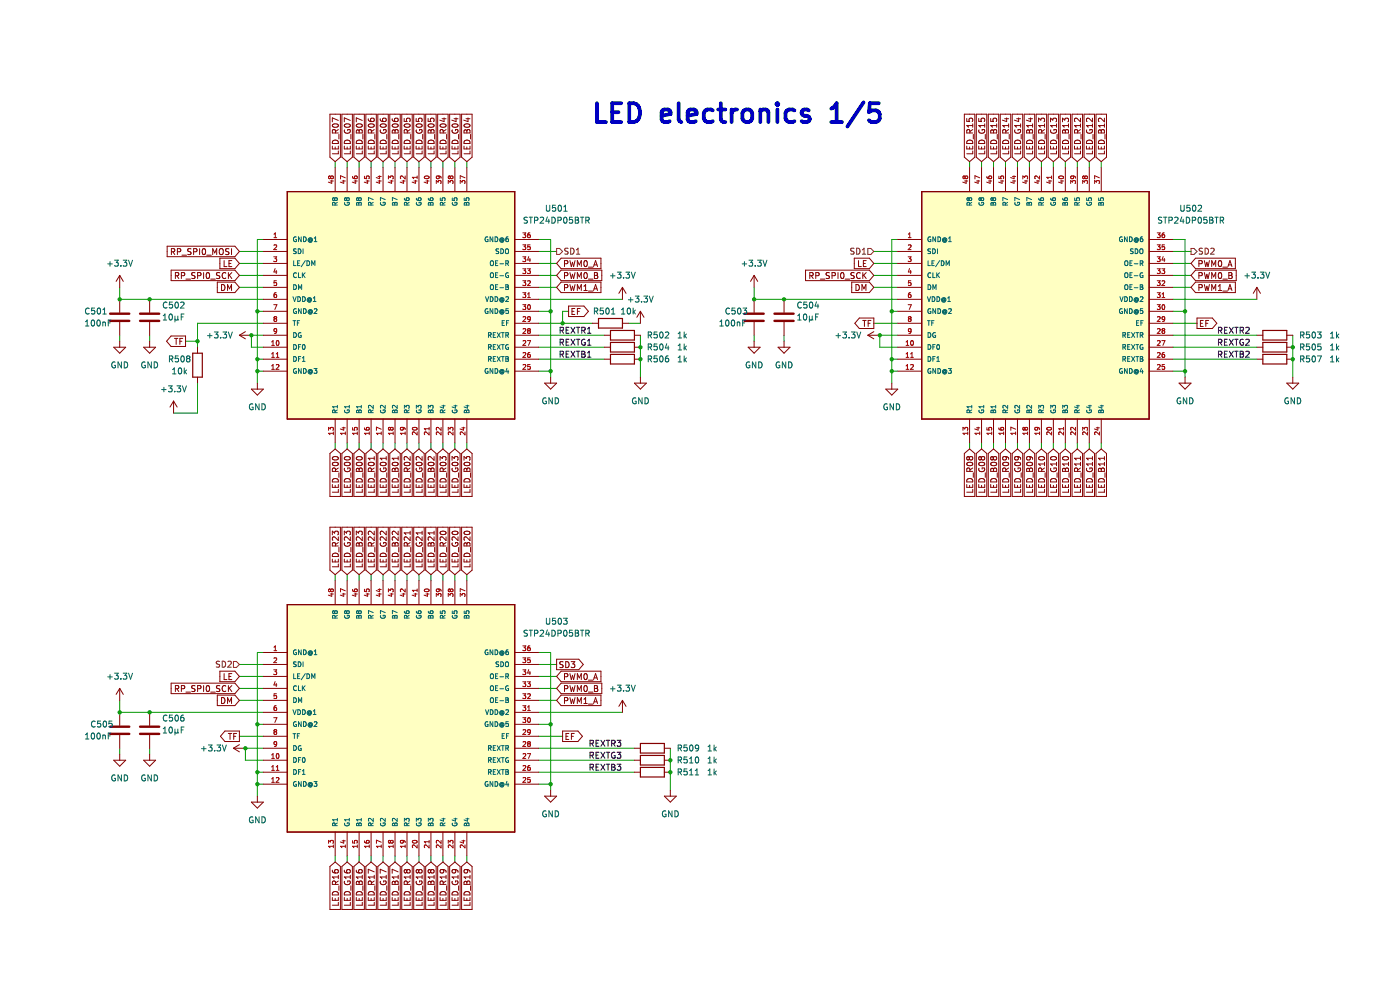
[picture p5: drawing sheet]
<svg xmlns="http://www.w3.org/2000/svg" width="297mm" height="210mm" viewBox="0 0 297 210" stroke-linecap="round" stroke-linejoin="round" font-family="sans-serif">
<path d="M60.9 40.6h48.3v48.3h-48.3z" fill-rule="evenodd" fill="#ffffc2"/>
<path d="M60.9 40.6h48.3v48.3h-48.3z" fill="none" stroke="#840000" stroke-width=".25"/>
<path d="M60.9 128.2h48.3v48.3h-48.3z" fill-rule="evenodd" fill="#ffffc2"/>
<path d="M60.9 128.2h48.3v48.3h-48.3z" fill="none" stroke="#840000" stroke-width=".25"/>
<path d="M195.5 40.6h48.3v48.3h-48.3z" fill-rule="evenodd" fill="#ffffc2"/>
<g fill="none" stroke="#840000" stroke-width=".25">
<path d="M60.9 40.6h48.3v48.3h-48.3zM195.5 40.6h48.3v48.3h-48.3zM40.9 74.9h2v5.1h-2zM127 67.6h5v2h-5zM129.5 70.1h5.1v2h-5.1zM129.5 72.6h5.1v2.1h-5.1zM129.5 75.2h5.1v2h-5.1zM267.9 75.2h5.1v2h-5.1zM267.9 70.1h5.1v2h-5.1zM267.9 72.6h5.1v2.1h-5.1zM60.9 128.2h48.3v48.3h-48.3zM135.9 157.7h5v2h-5z"/>
<path d="M135.9 160.2h5v2.1h-5zM135.9 162.8h5v2h-5z"/>
</g>
<g fill="none" stroke="#009600" stroke-width=".21">
<path d="M71.1 34.3v1.3M73.6 34.3v1.3M76.2 34.3v1.3M78.7 34.3v1.3M81.3 34.3v1.3M83.8 34.3v1.3M86.3 34.3v1.3M88.9 34.3v1.3M91.4 34.3v1.3M94 34.3v1.3M96.5 34.3v1.3M99 34.3v1.3"/>
<path d="M205.7 34.3v1.3M208.2 34.3v1.3M210.8 34.3v1.3M213.3 34.3v1.3M215.8 34.3v1.3M218.4 34.3v1.3M220.9 34.3v1.3M223.5 34.3v1.3M226 34.3v1.3M228.5 34.3v1.3M231.1 34.3v1.3M233.6 34.3v1.3"/>
<path d="M50.8 55.9h5.1M50.8 58.4h5.1M50.8 53.3h5.1M55.9 50.8h-1.3v30.5M114.3 50.8h2.5v29.2M114.3 55.9h3.8M114.3 58.4h3.8M114.3 53.3h3.8M185.4 55.9h5.1M185.4 58.4h5.1M185.4 53.3h5.1M190.5 50.8h-1.3v30.5"/>
<path d="M248.9 50.8h2.5v29.2M248.9 55.9h3.8M248.9 58.4h3.8M248.9 53.3h3.8M25.4 61v2.5h30.5M25.4 71.1v1.3M31.7 71.1v1.3M39.4 72.4h2.5M50.8 61h5.1M54.6 78.7h1.3M54.6 66h1.3M54.6 76.2h1.3"/>
<path d="M55.9 68.6h-14v5.1M55.9 71.1h-2.6v2.6h2.6M114.3 78.7h2.5M114.3 66h2.5M114.3 71.1h13.9M114.3 61h3.8M114.3 68.6h11.4M114.3 73.7h13.9M114.3 76.2h13.9M114.3 63.5h17.7M120.6 66h-1.2v2.6M133.3 68.6h2.6"/>
<path d="M135.9 71.1v8.9M160 61v2.5h30.5M160 71.1v1.3M166.3 71.1v1.3M185.4 61h5.1M185.4 68.6h5.1M189.2 78.7h1.3M189.2 66h1.3M189.2 76.2h1.3M190.5 71.1h-3.9v2.6h3.9M248.9 78.7h2.5M248.9 66h2.5"/>
<path d="M248.9 71.1h17.7M248.9 61h3.8M248.9 68.6h5M248.9 73.7h17.7M248.9 76.2h17.7M248.9 63.5h17.7M274.3 71.1v8.9M41.9 81.3v6.3h-5.1M71.1 94v1.2M73.6 94v1.2M76.2 94v1.2M78.7 94v1.2"/>
<path d="M81.3 94v1.2M83.8 94v1.2M86.3 94v1.2M88.9 94v1.2M91.4 94v1.2M94 94v1.2M96.5 94v1.2M99 94v1.2M205.7 94v1.2M208.2 94v1.2M210.8 94v1.2M213.3 94v1.2"/>
<path d="M215.8 94v1.2M218.4 94v1.2M220.9 94v1.2M223.5 94v1.2M226 94v1.2M228.5 94v1.2M231.1 94v1.2M233.6 94v1.2M55.9 138.4h-1.3v30.5M71.1 121.9v1.3M73.6 121.9v1.3M76.2 121.9v1.3"/>
<path d="M78.7 121.9v1.3M81.3 121.9v1.3M83.8 121.9v1.3M86.3 121.9v1.3M88.9 121.9v1.3M91.4 121.9v1.3M94 121.9v1.3M96.5 121.9v1.3M99 121.9v1.3M114.3 138.4h2.5v29.2M25.4 148.6v2.5h30.5M25.4 158.7v1.3"/>
<path d="M31.7 158.7v1.3M50.8 146h5.1M50.8 148.6h5.1M50.8 143.5h5.1M50.8 140.9h5.1M50.8 156.2h5.1M54.6 153.6h1.3M55.9 158.7h-3.8v2.6h3.8M114.3 158.7h20.3M114.3 151.1h17.7M114.3 146h3.8M114.3 148.6h3.8"/>
<path d="M114.3 153.6h2.5M114.3 143.5h3.8M114.3 140.9h3.8M114.3 156.2h5.1M142.2 158.7v8.9M54.6 163.8h1.3M54.6 166.3h1.3M114.3 163.8h20.3M114.3 161.3h20.3M114.3 166.3h2.5M71.1 181.6v1.2M73.6 181.6v1.2"/>
<path d="M76.2 181.6v1.2M78.7 181.6v1.2M81.3 181.6v1.2M83.8 181.6v1.2M86.3 181.6v1.2M88.9 181.6v1.2M91.4 181.6v1.2M94 181.6v1.2M96.5 181.6v1.2M99 181.6v1.2"/>
</g>
<g fill="none" stroke="#0000c2" stroke-width=".8">
<path d="M126.6 21.9v4h1.9M129.9 23.8h1.3M131.8 21.9h-1.9v4h1.9M133.5 21.9h.9a2.18 2.18 0 0 1 1 3.4l-.4 .4-.6 .2h-.9zM140.4 24.6l1.9-.4-.2-.8-.4-.2h-.8l-.4 .2-.1 .4v1.5l.1 .4 .4 .2h.8l.4-.2M144 21.9v3.4l.2 .4 .3 .2M145.9 24.6l1.9-.4-.2-.8-.4-.2h-.8l-.3 .2-.2 .4v1.5l.2 .4 .3 .2h.8l.4-.2M151.2 23.4l-.4-.2h-.7l-.4 .2-.4 .6v1.1l.4 .6 .4 .2h.7l.4-.2M152.3 23.2h1.6M152.9 21.9v3.4l.2 .4 .8 .2M155.2 23.2v2.7M156.3 23.2a1.02 1.02 0 0 0-1.1 .8"/>
<path d="M157.7 23.6a1.09 1.09 0 0 1 1.1-.4 1.09 1.09 0 0 1 .8 .8v1.1a1.09 1.09 0 0 1-1.1 .8 1.09 1.09 0 0 1-1-.8v-1.1zM161.3 23.6a.99 .99 0 0 1 1.7 .2v2.1M161.3 23.2v2.7M164.9 21.9v.4M164.9 23.2v2.7M164.9 21.9l-.2 .2 .2 .2M164.9 21.9l.2 .2-.2 .2M168.5 23.4l-.3-.2h-.8l-.4 .2-.4 .6v1.1l.4 .6 .4 .2h.8l.3-.2M171.6 23.4l-.4-.2h-.6l-.4 .2-.1 .4 .1 .6 1.4 .4 .2 .3-.2 .6-.4 .2h-.8l-.3-.2M176.3 25.9h2.3M176.3 23l.8-.5 .4-.6v4M183.2 21.7l-3.4 5.1"/>
<path d="M186.4 21.9h-1.9l-.2 1.9 .6-.4h1l.3 .2 .4 .6v.9l-.2 .4-.5 .4h-1l-.6-.4"/>
</g>
<g fill="none" stroke="#0f0f0f" stroke-width=".21">
<path d="M118.8 70.1l.6-.1 .1-.5-.7-.1v1.3M118.8 72.6h.6l.1-.5-.7-.1v1.2M118.8 75.2l.6-.1 .1-.5-.7-.1v1.3M119.1 70.1l.5 .6M119.1 75.2l.5 .6M119.1 72.6l.5 .6M120.1 70h.4M120.1 75.1h.4M120.1 72.6h.4M120.7 69.4h-.6v1.3h.6M120.7 72h-.6v1.2h.6M120.7 74.5h-.6v1.3h.6"/>
<path d="M121.1 69.4l.9 1.3M121.1 74.5l.9 1.3M121.1 72l.9 1.2M122 69.4l-.9 1.3M122 74.5l-.9 1.3M122 72l-.9 1.2M122.3 69.4h.7M122.3 74.5h.7M122.3 72h.7M122.6 69.4v1.3M122.6 72v1.2M122.6 74.5v1.3"/>
<path d="M123.4 70.1l.6-.1 .1-.5-.7-.1v1.3M123.4 74.5h.4l.3 .2-.3 .4 .3 .1v.3l-.2 .3h-.5zM123.4 75.1h.4M123.7 70.1l.4 .6M124.1 72a.58 .58 0 0 0-.7 .6 .58 .58 0 0 0 .7 .5v-.4h-.2M124.6 70.7h.8M124.6 69.8l.4-.4v1.3M124.6 72.3l.4-.3v1.2M124.6 74.9l.4-.4v1.3M124.6 75.8h.8M124.6 73.2h.8M258.5 70.1l.6-.1 .1-.5-.7-.1v1.3"/>
<path d="M258.5 75.2l.6-.1 .1-.5-.7-.1v1.3M258.5 72.6h.6l.1-.5-.7-.1v1.2M258.8 72.6l.4 .6M258.8 75.2l.4 .6M258.8 70.1l.4 .6M259.8 70h.4M259.8 75.1h.4M259.8 72.6h.4M260.4 69.4h-.6v1.3h.6M260.4 74.5h-.6v1.3h.6M260.4 72h-.6v1.2h.6M260.8 72l.8 1.2"/>
<path d="M260.8 74.5l.8 1.3M260.8 69.4l.8 1.3M261.6 72l-.8 1.2M261.6 74.5l-.8 1.3M261.6 69.4l-.8 1.3M261.9 69.4h.8M261.9 74.5h.8M261.9 72h.8M262.3 69.4v1.3M262.3 72v1.2M262.3 74.5v1.3M263.1 70.1l.6-.1 .1-.5-.7-.1v1.3"/>
<path d="M263.1 74.5h.4l.3 .2-.3 .4 .3 .1v.3l-.2 .3h-.5zM263.1 75.1h.4M263.4 70.1l.4 .6M263.8 72a.58 .58 0 0 0-.8 .6 .58 .58 0 0 0 .8 .5v-.4h-.2M264.3 69.5l.5-.1 .2 .4-.8 .9h.8M264.3 74.6l.5-.1 .2 .4-.8 .9h.8M264.3 72.1l.5-.1 .2 .3-.8 .9h.8M125.2 157.7l.6-.1v-.5l-.6-.1v1.3M125.5 157.7l.4 .6M126.4 157.6h.5M127.1 159.6h-.7v1.2h.7M127.1 157h-.7v1.3h.7"/>
<path d="M127.5 159.6l.8 1.2M127.5 157l.8 1.3M128.3 159.6l-.8 1.2M128.3 157l-.8 1.3M128.6 159.6h.7M128.6 157h.7M129 157v1.3M129 159.6v1.2M129.8 157.7l.6-.1v-.5l-.6-.1v1.3M130.1 157.7l.4 .6M130.4 159.6a.58 .58 0 0 0-.7 .6 .58 .58 0 0 0 .8 .5v-.4h-.2M130.9 159.6h.8l-.4 .5 .3 .1v.5l-.1 .1-.6-.1"/>
<path d="M130.9 157h.8l-.4 .5 .3 .1v.6l-.1 .1-.6-.1M125.2 160.2h.6v-.5l-.6-.1v1.2M125.2 162.8l.6-.1v-.5l-.6-.1v1.3M125.5 160.2l.4 .6M125.5 162.8l.4 .6M126.4 160.2h.5M126.4 162.7h.5M127.1 162.1h-.7v1.3h.7M127.5 162.1l.8 1.3M128.3 162.1l-.8 1.3M128.6 162.1h.7M129 162.1v1.3"/>
<path d="M129.8 162.1h.4l.2 .2-.2 .4 .2 .1 .1 .3-.2 .3h-.5zM129.8 162.7h.4M130.9 162.1h.8l-.4 .5 .3 .1v.6l-.1 .1-.6-.1"/>
</g>
<g fill="none" stroke="#840000" stroke-width=".21">
<path d="M70 24.2h2.2v9.1l-1.1 1-1.1-1zM70.5 31v.6h1.3v-.6M70.6 26.5a.75 .75 0 0 1 1.2 .2 .72 .72 0 0 1-1.3-.1zM70.7 29.8a.66 .66 0 0 1 .7 0 .66 .66 0 0 1 .4 .6h-1.3zM71.1 35.6v5M71.1 31.2v.4M71.2 28.2l-.1-.6-.5-.1-.1 .7h1.3M71.8 32v.6h-1.3M71.8 25.5l-1.3-.5v.8M71.8 27.5l-.6 .4M71.9 28.5v1M72.5 24.2h2.3v9.1l-1.2 1-1.1-1z"/>
<path d="M73 31v.6h1.3v-.6M73.1 27.5a.58 .58 0 0 0 .6 .8 .58 .58 0 0 0 .5-.8h-.4v.2M73.2 26.4a.61 .61 0 0 1 .7-.2 .61 .61 0 0 1 .4 .6 .75 .75 0 0 1-1.3-.2zM73.2 29.8a.66 .66 0 0 1 .8 0 .66 .66 0 0 1 .3 .6h-1.3zM73.6 35.6v5M73.6 31.2v.4M74.3 32v.6h-1.3M74.3 25.5l-1.3-.5v.8M74.4 28.5v1M75.1 24.2h2.2v9.1l-1.1 1-1.1-1zM75.6 31v.6h1.3v-.6M75.6 30a.68 .68 0 0 1 .8-.2 .68 .68 0 0 1 .5 .6h-1.3z"/>
<path d="M75.6 27.7l.3-.2 .3 .3 .1-.3h.3l.3 .2v.5h-1.3zM75.6 26.5a.75 .75 0 0 1 1.3 .2 .72 .72 0 0 1-1.3-.1zM76.2 35.6v5M76.2 27.8v.4M76.2 31.2v.4M76.9 32v.6h-1.3M76.9 25.5l-1.3-.5v.8M77 28.5v1M77.6 24.2h2.2v9.1l-1.1 1-1.1-1zM78.1 31v.6h1.3v-.6M78.1 25.2l.1 .3 .2 .2 .8 .1 .2-.3-.1-.4-.6 .1-.1 .3 .2 .3M78.2 26.5a.75 .75 0 0 1 1.2 .2 .72 .72 0 0 1-1.3-.1z"/>
<path d="M78.3 29.8a.66 .66 0 0 1 .8 0 .66 .66 0 0 1 .3 .6h-1.3zM78.7 35.6v5M78.7 31.2v.4M78.8 28.2l-.1-.6-.5-.1-.1 .7h1.3M79.4 32v.6h-1.3M79.4 27.5l-.6 .4M79.5 28.5v1M80.1 24.2h2.3v9.1l-1.1 1-1.2-1zM80.7 31v.6h1.2v-.6M80.7 25.2v.3l.3 .2 .7 .1 .2-.3-.1-.4-.6 .1-.1 .3 .3 .3M80.7 27.5a.58 .58 0 0 0 .6 .8 .58 .58 0 0 0 .5-.8h-.4v.2M80.8 26.4a.61 .61 0 0 1 .7-.2 .61 .61 0 0 1 .4 .6 .75 .75 0 0 1-1.2-.2z"/>
<path d="M80.8 29.8a.66 .66 0 0 1 .8 0 .66 .66 0 0 1 .3 .6h-1.2zM81.3 35.6v5M81.3 31.2v.4M81.9 32v.6h-1.2M82.1 28.5v1M82.7 24.2h2.2v9.1l-1.1 1-1.1-1zM83.2 31v.6h1.3v-.6M83.2 25.2l.1 .3 .2 .2 .7 .1 .3-.3-.2-.4-.6 .1v.3l.2 .3M83.3 27.7l.3-.2 .2 .3 .1-.3h.3l.3 .2v.5h-1.3zM83.3 26.5a.75 .75 0 0 1 1.2 .2 .72 .72 0 0 1-1.3-.1zM83.4 29.8a.66 .66 0 0 1 .7 0 .66 .66 0 0 1 .4 .6h-1.3zM83.8 35.6v5"/>
<path d="M83.8 27.8v.4M83.8 31.2v.4M84.5 32v.6h-1.3M84.6 28.5v1M85.2 24.2h2.3v9.1l-1.2 1-1.1-1zM85.7 31v.6h1.3v-.6M85.7 25.1v.6l.6 .1v-.6l.6-.1 .1 .2-.1 .5M85.9 26.4a.61 .61 0 0 1 .7-.2 .61 .61 0 0 1 .3 .6 .75 .75 0 0 1-1.2-.2zM85.9 29.8a.66 .66 0 0 1 .8 0 .66 .66 0 0 1 .3 .6h-1.3zM86.3 35.6v5M86.3 31.2v.4M86.4 28.2l-.1-.6-.4-.1-.2 .7h1.3"/>
<path d="M87 32v.6h-1.3M87 27.5l-.6 .4M87.1 28.5v1M87.8 24.2h2.2v9.1l-1.1 1-1.1-1zM88.3 31v.6h1.2v-.6M88.3 25.1v.6l.6 .1-.1-.6 .6-.1 .1 .2-.1 .5M88.3 30a.68 .68 0 0 1 .8-.2 .68 .68 0 0 1 .4 .6h-1.2zM88.3 27.5a.58 .58 0 0 0 .6 .8 .58 .58 0 0 0 .5-.8h-.4v.2M88.3 26.5a.75 .75 0 0 1 1.2 .2 .72 .72 0 0 1-1.2-.1zM88.9 35.6v5M88.9 31.2v.4M89.5 32v.6h-1.2"/>
<path d="M89.7 28.5v1M90.3 24.2h2.2v9.1l-1.1 1-1.1-1zM90.8 31v.6h1.3v-.6M90.8 25.1v.6l.6 .1v-.6l.6-.1 .1 .2-.1 .5M90.9 27.7l.3-.2 .2 .3 .1-.3h.3l.3 .2v.5h-1.3zM90.9 26.5a.75 .75 0 0 1 1.2 .2 .72 .72 0 0 1-1.3-.1zM91 29.8a.66 .66 0 0 1 .8 0 .66 .66 0 0 1 .3 .6h-1.3zM91.4 35.6v5M91.4 27.8v.4M91.4 31.2v.4M92.1 32v.6h-1.3M92.2 28.5v1"/>
<path d="M92.8 24.2h2.3v9.1l-1.1 1-1.2-1zM93.4 31v.6h1.2v-.6M93.5 26.4a.61 .61 0 0 1 .7-.2 .61 .61 0 0 1 .4 .6 .75 .75 0 0 1-1.2-.2zM93.5 29.8a.66 .66 0 0 1 .8 0 .66 .66 0 0 1 .3 .6h-1.2zM93.8 25.2h.8M94 35.6v5M94 31.2v.4M94 28.2v-.6l-.5-.1-.1 .7h1.2M94.2 25v.8l-.9-.3M94.6 32v.6h-1.2M94.6 27.5l-.6 .4M94.7 28.5v1"/>
<path d="M95.4 24.2h2.2v9.1l-1.1 1-1.1-1zM95.9 31v.6h1.3v-.6M96 30a.68 .68 0 0 1 .7-.2 .68 .68 0 0 1 .5 .6h-1.3zM96 27.5a.58 .58 0 0 0 .5 .8 .58 .58 0 0 0 .5-.8h-.4v.2M96 26.5a.75 .75 0 0 1 1.2 .2 .72 .72 0 0 1-1.3-.1zM96.3 25.2h.9M96.5 35.6v5M96.5 31.2v.4M96.7 25v.8l-.9-.3M97.2 32v.6h-1.3M97.3 28.5v1M97.9 24.2h2.2v9.1l-1.1 1-1.1-1z"/>
<path d="M98.4 31v.6h1.3v-.6M98.5 26.5a.75 .75 0 0 1 1.2 .2 .72 .72 0 0 1-1.3-.1zM98.5 27.7l.3-.2 .2 .3 .2-.3h.3l.2 .2v.5h-1.3zM98.5 30a.68 .68 0 0 1 .8-.2 .68 .68 0 0 1 .4 .6h-1.3zM98.9 25.2h.8M99 35.6v5M99 27.8v.4M99 31.2v.4M99.3 25v.8l-.9-.3M99.7 32v.6h-1.3M99.8 28.5v1M204.6 24.2h2.2v9.1l-1.1 1-1.1-1z"/>
<path d="M205.1 31v.6h1.3v-.6M205.1 25.1v.6l.6 .1-.1-.6 .6-.1 .2 .2-.2 .5M205.2 30a.68 .68 0 0 1 .7-.2 .68 .68 0 0 1 .5 .6h-1.3zM205.7 35.6v5M205.7 31.2v.4M205.8 28.2l-.1-.6-.5-.1-.1 .7h1.3M206.4 32v.6h-1.3M206.4 26.6h-1.3l.4 .4M206.4 26.3v.7M206.4 27.5l-.6 .4M206.5 28.5v1M207.1 24.2h2.2v9.1l-1.1 1-1.1-1z"/>
<path d="M207.6 31v.6h1.3v-.6M207.6 25.1v.6l.6 .1v-.6l.6-.1 .1 .2-.1 .5M207.7 27.5a.58 .58 0 0 0 .6 .8 .58 .58 0 0 0 .5-.8h-.4v.2M207.8 29.8a.66 .66 0 0 1 .8 0 .66 .66 0 0 1 .3 .6h-1.3zM208.2 35.6v5M208.2 31.2v.4M208.9 32v.6h-1.3M208.9 26.6h-1.3l.4 .4M208.9 26.3v.7M209 28.5v1M209.7 24.2h2.2v9.1l-1.1 1-1.1-1zM210.2 31v.6h1.2v-.6"/>
<path d="M210.2 25.1v.6l.6 .1-.1-.6 .6-.1 .1 .2-.1 .5M210.2 30a.68 .68 0 0 1 .8-.2 .68 .68 0 0 1 .4 .6h-1.2zM210.3 27.6l.2-.1 .3 .3 .2-.3h.3l.1 .7h-1.2zM210.8 35.6v5M210.8 27.8v.4M210.8 31.2v.4M211.4 32v.6h-1.2M211.4 26.6h-1.2l.3 .4M211.4 26.3v.7M211.6 28.5v1M212.2 24.2h2.2v9.1l-1.1 1-1.1-1zM212.7 31v.6h1.3v-.6"/>
<path d="M212.8 30a.68 .68 0 0 1 .8-.2 .68 .68 0 0 1 .4 .6h-1.3zM213.1 25.2h.9M213.3 35.6v5M213.3 31.2v.4M213.4 28.2l-.1-.6-.5-.1-.1 .7h1.3M213.6 25v.8l-1-.3M214 32v.6h-1.3M214 26.3v.7M214 27.5l-.6 .4M214 26.6h-1.3l.4 .4M214.1 28.5v1M214.7 24.2h2.3v9.1l-1.2 1-1.1-1z"/>
<path d="M215.2 31v.6h1.3v-.6M215.3 27.5a.58 .58 0 0 0 .6 .8 .58 .58 0 0 0 .5-.8h-.4v.2M215.4 29.8a.66 .66 0 0 1 .8 0 .66 .66 0 0 1 .3 .6h-1.3zM215.7 25.2h.8M215.8 35.6v5M215.9 31.2v.4M216.1 25v.8l-.9-.3M216.5 32v.6h-1.3M216.5 26.6h-1.3l.4 .4M216.5 26.3v.7M216.6 28.5v1M217.3 24.2h2.2v9.1l-1.1 1-1.1-1z"/>
<path d="M217.8 31v.6h1.3v-.6M217.8 30a.68 .68 0 0 1 .8-.2 .68 .68 0 0 1 .5 .6h-1.3zM217.9 27.6l.2-.1 .3 .3 .2-.3h.3l.2 .7h-1.3zM218.2 25.2h.9M218.4 35.6v5M218.4 27.8v.4M218.4 31.2v.4M218.6 25v.8l-.9-.3M219.1 32v.6h-1.3M219.1 26.6h-1.3l.3 .4M219.1 26.3v.7M219.2 28.5v1"/>
<path d="M219.8 24.2h2.2v9.1l-1.1 1-1.1-1zM220.3 31v.6h1.3v-.6M220.3 25.8v-.7l.5 .4 .1-.4h.6l.1 .2-.1 .5M220.4 30a.68 .68 0 0 1 .8-.2 .68 .68 0 0 1 .4 .6h-1.3zM220.9 35.6v5M220.9 31.2v.4M221 28.2l-.1-.6-.5-.1-.1 .7h1.3M221.6 32v.6h-1.3M221.6 26.6h-1.3l.4 .4M221.6 26.3v.7M221.6 27.5l-.6 .4M221.7 28.5v1"/>
<path d="M222.4 24.2h2.2v9.1l-1.1 1-1.1-1zM222.9 31v.6h1.2v-.6M222.9 25.8v-.7l.4 .4 .2-.4h.5l.1 .2-.1 .5M222.9 27.5a.58 .58 0 0 0 .6 .8 .58 .58 0 0 0 .5-.8h-.4v.2M223 29.8a.66 .66 0 0 1 .8 0 .66 .66 0 0 1 .3 .6h-1.2zM223.5 35.6v5M223.5 31.2v.4M224.1 32v.6h-1.2M224.1 26.6h-1.2l.3 .4M224.1 26.3v.7M224.3 28.5v1M224.9 24.2h2.2v9.1l-1.1 1-1.1-1z"/>
<path d="M225.4 31v.6h1.3v-.6M225.4 25.8v-.7l.5 .4 .1-.4h.6l.1 .2-.1 .5M225.5 30a.68 .68 0 0 1 .7-.2 .68 .68 0 0 1 .5 .6h-1.3zM225.5 27.6l.3-.1 .2 .3 .3-.3h.3l.1 .7h-1.3zM226 35.6v5M226 27.8v.4M226 31.2v.4M226.7 32v.6h-1.3M226.7 26.6h-1.3l.4 .4M226.7 26.3v.7M226.8 28.5v1M227.4 24.2h2.3v9.1l-1.2 1-1.1-1z"/>
<path d="M227.9 31v.6h1.3v-.6M228 30a.68 .68 0 0 1 .8-.2 .68 .68 0 0 1 .4 .6h-1.3zM228.5 35.6v5M228.5 31.2v.4M228.6 28.2l-.1-.6-.4-.1-.2 .7h1.3M229.2 32v.6h-1.3M229.2 25.1v.7l-.9-.7-.4 .2 .2 .5M229.2 26.6h-1.3l.4 .4M229.2 26.3v.7M229.2 27.5l-.6 .4M229.3 28.5v1M230 24.2h2.2v9.1l-1.1 1-1.1-1z"/>
<path d="M230.5 31v.6h1.3v-.6M230.5 30a.68 .68 0 0 1 .8-.2 .68 .68 0 0 1 .5 .6h-1.3zM230.5 27.5a.58 .58 0 0 0 .6 .8 .58 .58 0 0 0 .5-.8h-.4v.2M231.1 35.6v5M231.1 31.2v.4M231.8 32v.6h-1.3M231.8 25.1v.7l-1-.7-.3 .2 .1 .5M231.8 26.6h-1.3l.3 .4M231.8 26.3v.7M231.9 28.5v1M232.5 24.2h2.2v9.1l-1.1 1-1.1-1zM233 31v.6h1.3v-.6"/>
<path d="M233.1 30a.68 .68 0 0 1 .8-.2 .68 .68 0 0 1 .4 .6h-1.3zM233.1 27.7l.3-.2 .2 .3 .1-.3h.4l.2 .2v.5h-1.3zM233.6 35.6v5M233.6 27.8v.4M233.6 31.2v.4M234.3 32v.6h-1.3M234.3 25.1v.7l-.9-.7-.4 .2 .1 .5M234.3 26.6h-1.3l.4 .4M234.3 26.3v.7M234.4 28.5v1M25.4 58.4v2.6M25.4 58.4l-.8 1.3"/>
<path d="M25.4 58.4l.8 1.3M35.5 52.2h14.3l1 1.1-1 1.1h-14.3zM36.3 57.3h13.5l1 1.1-1 1.1h-13.5zM36.4 53.4l.6-.1v-.4l-.6-.2v1.3M36.7 53.4l.4 .6M37.2 58.5l.6-.1 .1-.5-.7-.1v1.3M37.5 58.5l.4 .6M37.6 53.4l.6-.1 .1-.4-.7-.2v1.3M38.5 58.5l.6-.1v-.5l-.6-.1v1.3M38.6 54.1h1M39.4 59.2h1M40.5 52.8l-.6 .1v.3l.5 .3 .1 .3-.2 .2-.5-.1"/>
<path d="M41.1 53.4l.6-.1v-.4l-.6-.2v1.3M41.4 57.9h-.7v.4l.6 .2 .1 .3-.3 .3-.4-.1M41.9 58.5l.6-.1 .1-.5-.7-.1v1.3M42.3 52.7v1.3M43 52.9l.2-.2a.68 .68 0 0 1 .4 .7 .68 .68 0 0 1-.4 .6l-.3-.5zM43.2 57.8v1.3M43.9 57.9l.1-.1a.68 .68 0 0 1 .5 .7 .68 .68 0 0 1-.5 .6l-.3-.5zM43.9 54.1h.9M44.7 59.2h1M45.1 54v-1.3l.4 .9 .5-.9v1.3M46.1 59.8h3.7l1 1.2-1 1.1h-3.7zM46.6 57.9h-.6v.4l.5 .2 .1 .3-.2 .3-.5-.1"/>
<path d="M46.6 54.8h3.2l1 1.1-1 1.1h-3.2zM46.7 52.8l.1-.1a.43 .43 0 0 1 .6 .5v.4a.42 .42 0 0 1-.5 .4 .42 .42 0 0 1-.4-.4zM47.5 55.3v1.2h.6M47.9 57.9a.56 .56 0 0 0-.8 .6 .56 .56 0 0 0 .8 .5M48.5 57.8v1.3M48.6 52.8l-.7 .1v.3l.6 .3 .1 .3-.3 .2-.5-.1M48.6 55.9h.4M48.6 58.4l.6 .7M49.1 52.7v1.3M49.2 57.8l-.7 .7M49.2 55.3h-.6v1.2h.6M55.9 55.9h5"/>
<path d="M55.9 50.8h5M55.9 53.3h5M55.9 58.4h5M109.2 55.9h5.1M109.2 50.8h5.1M109.2 53.3h5.1M109.2 58.4h5.1M119 54.8h8.5v2.2h-8.5l-.9-1.1zM119 57.3h8.7v2.2h-8.7l-.9-1.1zM119 59.8h8.5v2.3h-8.5l-.9-1.1zM119.8 55.9h.6v-.5l-.6-.1v1.2M119.8 58.5l.6-.1v-.5l-.6-.1v1.3"/>
<path d="M120.9 57.8l.3 1.3 .2-.9 .3 .9 .3-1.3M120.9 55.3l.3 1.2 .2-.9 .3 .9 .3-1.2M122.5 56.5v-1.2l.4 .9 .4-.9v1.2M122.5 59.1v-1.3l.4 .9 .4-.9v1.3M124 55.4l.2-.1a.68 .68 0 0 1 .4 .6 .68 .68 0 0 1-.4 .6l-.3-.4zM124 57.9l.2-.1a.68 .68 0 0 1 .4 .7 .68 .68 0 0 1-.4 .6l-.3-.5zM124.8 59.2h1M124.8 56.7h1M125.9 56.5l.4-1.2 .5 1.2M126 56.2h.6M126.1 57.8h.4l.3 .3-.3 .3 .3 .1v.3l-.2 .3h-.5zM126.1 58.4h.4"/>
<path d="M160 58.4v2.6M160 58.4l-.8 1.3M160 58.4l.7 1.3M170.9 57.3h13.5l1 1.1-1 1.1h-13.5zM171.8 58.5l.6-.1 .1-.5-.7-.1v1.3M172.1 58.5l.4 .6M173.1 58.5l.6-.1v-.5l-.6-.1v1.3M174 59.2h1M176 57.9h-.7v.4l.5 .2 .2 .3-.3 .3-.5-.1M176.5 58.5l.6-.1 .1-.5-.7-.1v1.3M177.8 57.8v1.3M178.4 57.9l.2-.1a.68 .68 0 0 1 .5 .7 .68 .68 0 0 1-.5 .6l-.3-.5z"/>
<path d="M179.3 59.2h1M180.7 59.8h3.7l1 1.2-1 1.1h-3.7zM181.2 57.9h-.6v.4l.5 .2 .1 .3-.2 .3-.5-.1M181.2 54.8h3.2l1 1.1-1 1.1h-3.2zM182.1 55.3v1.2h.6M182.5 57.9a.56 .56 0 0 0-.8 .6 .56 .56 0 0 0 .8 .5M183 57.8v1.3M183.2 55.9h.4M183.2 58.4l.6 .7M183.8 57.8l-.8 .7M183.8 55.3h-.6v1.2h.6M190.5 55.9h5"/>
<path d="M190.5 50.8h5M190.5 53.3h5M190.5 58.4h5M243.8 55.9h5.1M243.8 50.8h5.1M243.8 53.3h5.1M243.8 58.4h5.1M253.6 54.8h8.5v2.2h-8.5l-.9-1.1zM253.6 57.3h8.7v2.2h-8.7l-.9-1.1zM253.6 59.8h8.5v2.3h-8.5l-.9-1.1zM254.3 55.9h.6l.1-.5-.7-.1v1.2M254.3 58.5l.6-.1 .1-.5-.7-.1v1.3"/>
<path d="M255.5 55.3l.3 1.2 .2-.9 .3 .9 .3-1.2M255.5 57.8l.3 1.3 .2-.9 .3 .9 .3-1.3M257.1 56.5v-1.2l.4 .9 .4-.9v1.2M257.1 59.1v-1.3l.4 .9 .4-.9v1.3M258.6 55.4l.2-.1a.68 .68 0 0 1 .4 .6 .68 .68 0 0 1-.4 .6l-.3-.4zM258.6 57.9l.2-.1a.68 .68 0 0 1 .4 .7 .68 .68 0 0 1-.4 .6l-.3-.5zM259.4 59.2h1M259.4 56.7h1M260.5 56.5l.4-1.2 .5 1.2M260.6 56.2h.6M260.7 57.8h.4l.3 .3-.3 .3 .3 .1v.3l-.2 .3h-.5zM260.7 58.4h.4"/>
<path d="M24.1 73.7h2.6l-1.3 1.2zM25.4 63.5v2.8M25.4 68.3v2.8M25.4 72.4v1.3M30.5 73.7h2.5l-1.3 1.2zM31.7 63.5v2.8M31.7 68.3v2.8M31.7 72.4v1.3M36.3 71.3h3.1v2.2h-3.1l-1-1.1zM37 71.8h.7M37.4 71.8v1.3M38.2 72.4h.4"/>
<path d="M38.8 71.8h-.6v1.3M41.9 73.7v1.2M47 60.4a.64 .64 0 0 1 .7 .6 .64 .64 0 0 1-.7 .6zM48.3 61.6v-1.2l.4 .9 .4-.9v1.2M50.8 71.1h2.5M50.8 71.1l1.3 .8M52.1 70.4l-1.3 .7M55.9 68.6h5M55.9 66h5M55.9 73.7h5M55.9 76.2h5M55.9 78.7h5"/>
<path d="M55.9 71.1h5M55.9 63.5h5M55.9 61h5M109.2 68.6h5.1M109.2 66h5.1M109.2 73.7h5.1M109.2 76.2h5.1M109.2 78.7h5.1M109.2 71.1h5.1M109.2 63.5h5.1M109.2 61h5.1M119.8 61h.6v-.5l-.6-.1v1.2"/>
<path d="M120.6 64.9h3.3l.9 1.1-.9 1.1h-3.3zM120.9 60.4l.3 1.2 .2-.9 .3 .9 .3-1.2M121.3 66h.5M121.9 65.4h-.6v1.3h.6M122.5 61.6v-1.2l.4 .9 .4-.9v1.2M122.5 66h.4M123.1 65.4h-.6v1.3M123.9 61.6h.7M123.9 60.7l.3-.3v1.2M124.8 61.7h1M125.7 68.6h1.3M125.9 61.6l.4-1.2 .5 1.2"/>
<path d="M126 61.3h.6M128.2 73.7h1.3M128.2 76.2h1.3M128.2 71.1h1.3M132 68.6h1.3M132 61v2.5M132 61l-.7 1.2M132 61l.8 1.2M134.6 73.7h1.3M134.6 76.2h1.3M134.6 71.1h1.3M135.9 66l-.8 1.3"/>
<path d="M135.9 66v2.6M135.9 66l.7 1.3M158.7 73.7h2.6l-1.3 1.2zM160 63.5v2.8M160 68.3v2.8M160 72.4v1.3M165.1 73.7h2.5l-1.3 1.2zM166.3 63.5v2.8M166.3 68.3v2.8M166.3 72.4v1.3M181.6 60.4a.64 .64 0 0 1 .7 .6 .64 .64 0 0 1-.7 .6zM182.3 67.5h3.1v2.2h-3.1l-.9-1.1z"/>
<path d="M182.9 61.6v-1.2l.4 .9 .4-.9v1.2M183 68h.7M183.4 68v1.2M184.1 71.1h2.5M184.1 71.1l1.3 .8M184.2 68.6h.4M184.8 68h-.6v1.2M185.4 70.4l-1.3 .7M190.5 68.6h5M190.5 66h5M190.5 73.7h5M190.5 76.2h5"/>
<path d="M190.5 78.7h5M190.5 71.1h5M190.5 63.5h5M190.5 61h5M243.8 68.6h5.1M243.8 66h5.1M243.8 73.7h5.1M243.8 76.2h5.1M243.8 78.7h5.1M243.8 71.1h5.1M243.8 63.5h5.1M243.8 61h5.1"/>
<path d="M253.9 67.5h3.3l.9 1.1-.9 1.1h-3.3zM254.3 61h.6l.1-.5-.7-.1v1.2M254.7 68.6h.4M255.3 68h-.6v1.2h.6M255.5 60.4l.3 1.2 .2-.9 .3 .9 .3-1.2M255.8 68.6h.4M256.4 68h-.6v1.2M257.1 61.6v-1.2l.4 .9 .4-.9v1.2M258.5 61.6h.7M258.5 60.7l.3-.3v1.2M259.4 61.7h1M260.5 61.6l.4-1.2 .5 1.2"/>
<path d="M260.6 61.3h.6M266.6 73.7h1.3M266.6 76.2h1.3M266.6 71.1h1.3M266.6 61l-.7 1.2M266.6 61v2.5M266.6 61l.8 1.2M273 73.7h1.3M273 76.2h1.3M273 71.1h1.3M36.8 85.1l-.7 1.2M36.8 85.1v2.5"/>
<path d="M36.8 85.1l.8 1.2M41.9 80v1.3M53.3 82.5h2.6l-1.3 1.3zM54.6 81.3v1.2M70 96.2l1.1-1 1.1 1v9.1h-2.2zM70.6 97a.75 .75 0 0 1 1.2 .3 .72 .72 0 0 1-1.3-.1zM70.6 98.2a.75 .75 0 0 1 1.2 .3 .72 .72 0 0 1-1.3-.1zM71.1 88.9v5.1M71.2 100l-.1-.6-.5-.1-.1 .7h1.3M71.8 99.3l-.6 .4M72.5 96.2l1.1-1 1.2 1v9.1h-2.3zM73.1 97a.75 .75 0 0 1 1.2 .3 .72 .72 0 0 1-1.3-.1z"/>
<path d="M73.1 98.2a.75 .75 0 0 1 1.2 .3 .72 .72 0 0 1-1.3-.1zM73.1 99.3a.58 .58 0 0 0 .6 .8 .58 .58 0 0 0 .5-.8h-.4v.2M73.6 88.9v5.1M75.1 96.2l1.1-1 1.1 1v9.1h-2.2zM75.6 97a.75 .75 0 0 1 1.3 .3 .72 .72 0 0 1-1.3-.1zM75.6 98.2a.75 .75 0 0 1 1.3 .3 .72 .72 0 0 1-1.3-.1zM75.6 99.4l.3-.1 .3 .3 .1-.3h.3l.3 .2v.5h-1.3zM76.2 88.9v5.1M76.2 99.6v.4M77.6 96.2l1.1-1 1.1 1v9.1h-2.2zM78.2 98.2a.75 .75 0 0 1 1.2 .3 .72 .72 0 0 1-1.3-.1zM78.7 88.9v5.1"/>
<path d="M78.8 100l-.1-.6-.5-.1-.1 .7h1.3M79.4 96.8v.8M79.4 97.2h-1.3l.4 .4M79.4 99.3l-.6 .4M80.1 96.2l1.2-1 1.1 1v9.1h-2.3zM80.7 98.2a.75 .75 0 0 1 1.2 .3 .72 .72 0 0 1-1.2-.1zM80.7 99.3a.58 .58 0 0 0 .6 .8 .58 .58 0 0 0 .5-.8h-.4v.2M81.3 88.9v5.1M81.9 96.8v.8M81.9 97.2h-1.2l.3 .4M82.7 96.2l1.1-1 1.1 1v9.1h-2.2zM83.3 98.2a.75 .75 0 0 1 1.2 .3 .72 .72 0 0 1-1.3-.1z"/>
<path d="M83.3 99.4l.3-.1 .2 .3 .1-.3h.3l.3 .2v.5h-1.3zM83.8 88.9v5.1M83.8 99.6v.4M84.5 96.8v.8M84.5 97.2h-1.3l.4 .4M85.2 96.2l1.1-1 1.2 1v9.1h-2.3zM85.8 98.2a.75 .75 0 0 1 1.2 .3 .72 .72 0 0 1-1.3-.1zM86.3 88.9v5.1M86.4 100l-.1-.6-.4-.1-.2 .7h1.3M87 96.8v.8l-.9-.8-.4 .3 .2 .5M87 99.3l-.6 .4M87.8 96.2l1.1-1 1.1 1v9.1h-2.2z"/>
<path d="M88.3 98.2a.75 .75 0 0 1 1.2 .3 .72 .72 0 0 1-1.2-.1zM88.3 99.3a.58 .58 0 0 0 .6 .8 .58 .58 0 0 0 .5-.8h-.4v.2M88.9 88.9v5.1M89.5 96.8v.8l-.9-.8-.3 .3 .1 .5M90.3 96.2l1.1-1 1.1 1v9.1h-2.2zM90.9 98.2a.75 .75 0 0 1 1.2 .3 .72 .72 0 0 1-1.3-.1zM90.9 99.4l.3-.1 .2 .3 .1-.3h.3l.3 .2v.5h-1.3zM91.4 88.9v5.1M91.4 99.6v.4M92.1 96.8v.8l-.9-.8-.4 .3 .1 .5M92.8 96.2l1.2-1 1.1 1v9.1h-2.3zM93.4 97.6v-.8l.4 .5 .2-.4h.5l.1 .2-.1 .5"/>
<path d="M93.4 98.2a.75 .75 0 0 1 1.2 .3 .72 .72 0 0 1-1.2-.1zM94 88.9v5.1M94 100v-.6l-.5-.1-.1 .7h1.2M94.6 99.3l-.6 .4M95.4 96.2l1.1-1 1.1 1v9.1h-2.2zM95.9 97.6v-.8l.5 .5 .1-.4h.5l.2 .2-.2 .5M96 98.2a.75 .75 0 0 1 1.2 .3 .72 .72 0 0 1-1.3-.1zM96 99.3a.58 .58 0 0 0 .5 .8 .58 .58 0 0 0 .5-.8h-.4v.2M96.5 88.9v5.1M97.9 96.2l1.1-1 1.1 1v9.1h-2.2zM98.4 97.6v-.8l.5 .5 .1-.4h.6l.1 .2-.1 .5M98.5 98.2a.75 .75 0 0 1 1.2 .3 .72 .72 0 0 1-1.3-.1z"/>
<path d="M98.5 99.4l.3-.1 .2 .3 .2-.3h.3l.2 .2v.5h-1.3zM99 88.9v5.1M99 99.6v.4M115.5 81.3h2.6l-1.3 1.2zM116.8 80v1.3M134.6 81.3h2.5l-1.2 1.2zM135.9 80v1.3M187.9 82.5h2.6l-1.3 1.3zM189.2 81.3v1.2M204.6 96.2l1.1-1 1.1 1v9.1h-2.2zM205.2 98.2a.75 .75 0 0 1 1.2 .3 .72 .72 0 0 1-1.3-.1zM205.6 97.1l-.2-.3-.3 .3 .1 .4 .1 .1 .3-.3"/>
<path d="M205.6 97.1l.3-.3h.2l.3 .3-.1 .4-.2 .1-.3-.1-.2-.2M205.6 97.1v.2M205.7 88.9v5.1M205.8 100l-.1-.6-.5-.1-.1 .7h1.3M206.4 99.3l-.6 .4M207.1 96.2l1.1-1 1.1 1v9.1h-2.2zM207.7 99.3a.58 .58 0 0 0 .6 .8 .58 .58 0 0 0 .5-.8h-.4v.2M207.7 98.2a.75 .75 0 0 1 1.2 .3 .72 .72 0 0 1-1.3-.1zM208.2 97.1l-.3-.3-.3 .3v.2l.3 .3 .3-.3M208.2 97.1l.2-.3h.3l.2 .3-.1 .4-.1 .1-.4-.1-.1-.2M208.2 97.1v.2M208.2 88.9v5.1"/>
<path d="M209.7 96.2l1.1-1 1.1 1v9.1h-2.2zM210.3 99.4l.2-.1 .3 .3 .2-.3h.3l.1 .7h-1.2zM210.3 98.2a.61 .61 0 0 1 .7-.2 .61 .61 0 0 1 .4 .6 .75 .75 0 0 1-1.2-.2zM210.7 97.1l-.2-.3-.3 .3v.4l.2 .1 .3-.3M210.7 97.1l.3-.3 .3 .1 .1 .2v.4l-.2 .1-.4-.1-.1-.2M210.7 97.1v.2M210.8 88.9v5.1M210.8 99.6v.4M212.2 96.2l1.1-1 1.1 1v9.1h-2.2zM212.8 98.2a.75 .75 0 0 1 1.2 .3 .72 .72 0 0 1-1.3-.1zM213.3 96.8l.2 .3-.1 .4h-.6l-.1-.4 .2-.3 .8 .1 .2 .2 .1 .4M213.3 88.9v5.1"/>
<path d="M213.4 100l-.1-.6-.5-.1-.1 .7h1.3M214 99.3l-.6 .4M214.7 96.2l1.1-1 1.2 1v9.1h-2.3zM215.3 99.3a.58 .58 0 0 0 .6 .8 .58 .58 0 0 0 .5-.8h-.4v.2M215.3 98.2a.75 .75 0 0 1 1.2 .3 .72 .72 0 0 1-1.3-.1zM215.8 96.8l.2 .3v.4h-.6l-.2-.4 .3-.3 .7 .1 .3 .2v.4M215.8 88.9v5.1M217.3 96.2l1.1-1 1.1 1v9.1h-2.2zM217.9 99.4l.2-.1 .3 .3 .2-.3h.3l.2 .7h-1.3zM217.9 98.2a.61 .61 0 0 1 .7-.2 .61 .61 0 0 1 .4 .6 .75 .75 0 0 1-1.2-.2zM218.3 96.8l.3 .3-.1 .4h-.6l-.1-.4 .2-.3 .8 .1 .2 .2 .1 .4M218.4 88.9v5.1"/>
<path d="M218.4 99.6v.4M219.8 96.2l1.1-1 1.1 1v9.1h-2.2zM220.4 97a.75 .75 0 0 1 1.2 .3 .72 .72 0 0 1-1.3-.1zM220.9 88.9v5.1M221 100l-.1-.6-.5-.1-.1 .7h1.3M221.6 98.4h-1.3l.4 .4M221.6 98.1v.7M221.6 99.3l-.6 .4M222.4 96.2l1.1-1 1.1 1v9.1h-2.2zM222.9 99.3a.58 .58 0 0 0 .6 .8 .58 .58 0 0 0 .5-.8h-.4v.2M222.9 97a.75 .75 0 0 1 1.2 .3 .72 .72 0 0 1-1.2-.1zM223.5 88.9v5.1"/>
<path d="M224.1 98.4h-1.2l.3 .4M224.1 98.1v.7M224.9 96.2l1.1-1 1.1 1v9.1h-2.2zM225.5 97a.75 .75 0 0 1 1.2 .3 .72 .72 0 0 1-1.3-.1zM225.5 99.4l.3-.1 .2 .3 .3-.3h.3l.1 .7h-1.3zM226 88.9v5.1M226 99.6v.4M226.7 98.4h-1.3l.4 .4M226.7 98.1v.7M227.4 96.2l1.1-1 1.2 1v9.1h-2.3zM228.5 88.9v5.1M228.6 100l-.1-.6-.4-.1-.2 .7h1.3"/>
<path d="M229.2 97.2h-1.3l.4 .4M229.2 98.4h-1.3l.4 .4M229.2 96.8v.8M229.2 98.1v.7M229.2 99.3l-.6 .4M230 96.2l1.1-1 1.1 1v9.1h-2.2zM230.5 99.3a.58 .58 0 0 0 .6 .8 .58 .58 0 0 0 .5-.8h-.4v.2M231.1 88.9v5.1M231.8 97.2h-1.3l.3 .4M231.8 96.8v.8M231.8 98.1v.7M231.8 98.4h-1.3l.3 .4"/>
<path d="M232.5 96.2l1.1-1 1.1 1v9.1h-2.2zM233.1 99.4l.3-.1 .2 .3 .3-.3h.3l.1 .7h-1.3zM233.6 88.9v5.1M233.6 99.6v.4M234.3 97.2h-1.3l.4 .4M234.3 98.4h-1.3l.4 .4M234.3 96.8v.8M234.3 98.1v.7M250.1 81.3h2.6l-1.3 1.2zM251.4 80v1.3M273 81.3h2.5l-1.2 1.2zM274.3 80v1.3"/>
<path d="M70 111.8h2.2v9.1l-1.1 1-1.1-1zM70.5 102.8v.6h1.3v-.6M70.5 113.5v-.8l.5 .4 .1-.4h.6l.1 .2-.1 .6M70.5 118.6v.6h1.3v-.6M70.6 117.6a.68 .68 0 0 1 .7-.2 .68 .68 0 0 1 .5 .7h-1.3zM70.7 101.6a.66 .66 0 0 1 .7-.1 .66 .66 0 0 1 .4 .7h-1.3zM71.1 103v.4M71.1 118.8v.4M71.2 115.8l-.1-.6-.5-.1-.1 .7h1.3M71.8 103.8v.6h-1.3M71.8 113.9v.8l-.9-.8-.4 .2 .1 .5M71.8 119.6v.6h-1.3"/>
<path d="M71.8 115.1l-.6 .4M71.9 100.3v1M71.9 116.1v1M72.5 111.8h2.3v9.1l-1.2 1-1.1-1zM73 102.8v.6h1.3v-.6M73 113.5v-.8l.5 .4 .1-.4h.6l.1 .2-.1 .6M73 118.6v.6h1.3v-.6M73.1 101.7a.68 .68 0 0 1 .8-.2 .68 .68 0 0 1 .4 .7h-1.3zM73.1 115.1a.58 .58 0 0 0 .6 .8 .58 .58 0 0 0 .5-.8h-.4v.2M73.1 117.6a.68 .68 0 0 1 .8-.2 .68 .68 0 0 1 .4 .7h-1.3zM73.6 103v.4M73.6 118.8v.4"/>
<path d="M74.3 103.8v.6h-1.3M74.3 113.9v.8l-.9-.8-.4 .2 .2 .5M74.3 119.6v.6h-1.3M74.4 100.3v1M74.4 116.1v1M75.1 111.8h2.2v9.1l-1.1 1-1.1-1zM75.6 102.8v.6h1.3v-.6M75.6 113.5v-.8l.5 .4 .1-.4h.5l.2 .2-.2 .6M75.6 118.6v.6h1.3v-.6M75.6 101.7a.68 .68 0 0 1 .8-.2 .68 .68 0 0 1 .5 .7h-1.3zM75.6 115.3l.3-.2 .3 .3 .1-.3h.3l.3 .2v.5h-1.3zM75.6 117.6a.68 .68 0 0 1 .8-.2 .68 .68 0 0 1 .5 .7h-1.3z"/>
<path d="M76.2 103v.4M76.2 115.4v.4M76.2 118.8v.4M76.9 103.8v.6h-1.3M76.9 113.9v.8l-1-.8-.3 .2 .1 .5M76.9 119.6v.6h-1.3M77 100.3v1M77 116.1v1M77.6 111.8h2.2v9.1l-1.1 1-1.1-1zM78.1 102.8v.6h1.3v-.6M78.1 118.6v.6h1.3v-.6M78.2 117.6a.68 .68 0 0 1 .8-.2 .68 .68 0 0 1 .4 .7h-1.3z"/>
<path d="M78.3 101.6a.66 .66 0 0 1 .8-.1 .66 .66 0 0 1 .3 .7h-1.3zM78.7 103v.4M78.7 118.8v.4M78.8 115.8l-.1-.6-.5-.1-.1 .7h1.3M79.4 103.8v.6h-1.3M79.4 112.7v.8l-.9-.8-.4 .2 .1 .5M79.4 113.9v.8l-.9-.8-.4 .2 .1 .5M79.4 119.6v.6h-1.3M79.4 115.1l-.6 .4M79.5 100.3v1M79.5 116.1v1M80.1 111.8h2.3v9.1l-1.1 1-1.2-1z"/>
<path d="M80.7 102.8v.6h1.2v-.6M80.7 118.6v.6h1.2v-.6M80.7 101.7a.68 .68 0 0 1 .8-.2 .68 .68 0 0 1 .4 .7h-1.2zM80.7 115.1a.58 .58 0 0 0 .6 .8 .58 .58 0 0 0 .5-.8h-.4v.2M80.7 117.6a.68 .68 0 0 1 .8-.2 .68 .68 0 0 1 .4 .7h-1.2zM81.3 103v.4M81.3 118.8v.4M81.9 103.8v.6h-1.2M81.9 112.7v.8l-.9-.8-.3 .2 .1 .5M81.9 113.9v.8l-.9-.8-.3 .2 .1 .5M81.9 119.6v.6h-1.2M82.1 100.3v1"/>
<path d="M82.1 116.1v1M82.7 111.8h2.2v9.1l-1.1 1-1.1-1zM83.2 102.8v.6h1.3v-.6M83.2 118.6v.6h1.3v-.6M83.3 115.3l.3-.2 .2 .3 .1-.3h.3l.3 .2v.5h-1.3zM83.4 101.6a.66 .66 0 0 1 .7-.1 .66 .66 0 0 1 .4 .7h-1.3zM83.4 117.4a.66 .66 0 0 1 .7 0 .66 .66 0 0 1 .4 .7h-1.3zM83.8 103v.4M83.8 115.4v.4M83.8 118.8v.4M84.5 103.8v.6h-1.3M84.5 112.7v.8l-.9-.8-.4 .2 .1 .5"/>
<path d="M84.5 113.9v.8l-.9-.8-.4 .2 .1 .5M84.5 119.6v.6h-1.3M84.6 100.3v1M84.6 116.1v1M85.2 111.8h2.3v9.1l-1.2 1-1.1-1zM85.7 102.8v.6h1.3v-.6M85.7 118.6v.6h1.3v-.6M85.8 117.6a.68 .68 0 0 1 .8-.2 .68 .68 0 0 1 .4 .7h-1.3zM85.9 101.6a.66 .66 0 0 1 .8-.1 .66 .66 0 0 1 .3 .7h-1.3zM86.3 103v.4M86.3 118.8v.4M86.4 115.8l-.1-.6-.4-.1-.2 .7h1.3"/>
<path d="M87 103.8v.6h-1.3M87 112.7v.7M87 113.9v.8l-.9-.8-.4 .2 .2 .5M87 119.6v.6h-1.3M87 113h-1.3l.4 .4M87 115.1l-.6 .4M87.1 100.3v1M87.1 116.1v1M87.8 111.8h2.2v9.1l-1.1 1-1.1-1zM88.3 102.8v.6h1.2v-.6M88.3 118.6v.6h1.2v-.6M88.3 101.7a.68 .68 0 0 1 .8-.2 .68 .68 0 0 1 .4 .7h-1.2z"/>
<path d="M88.3 115.1a.58 .58 0 0 0 .6 .8 .58 .58 0 0 0 .5-.8h-.4v.2M88.3 117.6a.68 .68 0 0 1 .8-.2 .68 .68 0 0 1 .4 .7h-1.2zM88.9 103v.4M88.9 118.8v.4M89.5 103.8v.6h-1.2M89.5 112.7v.7M89.5 113.9v.8l-.9-.8-.3 .2 .1 .5M89.5 119.6v.6h-1.2M89.5 113h-1.2l.3 .4M89.7 100.3v1M89.7 116.1v1M90.3 111.8h2.2v9.1l-1.1 1-1.1-1z"/>
<path d="M90.8 102.8v.6h1.3v-.6M90.8 118.6v.6h1.3v-.6M90.9 115.3l.3-.2 .2 .3 .1-.3h.3l.3 .2v.5h-1.3zM91 101.6a.66 .66 0 0 1 .8-.1 .66 .66 0 0 1 .3 .7h-1.3zM91 117.4a.66 .66 0 0 1 .8 0 .66 .66 0 0 1 .3 .7h-1.3zM91.4 103v.4M91.4 115.4v.4M91.4 118.8v.4M92.1 103.8v.6h-1.3M92.1 112.7v.7M92.1 113.9v.8l-.9-.8-.4 .2 .1 .5M92.1 119.6v.6h-1.3"/>
<path d="M92.1 113h-1.3l.4 .4M92.2 100.3v1M92.2 116.1v1M92.8 111.8h2.3v9.1l-1.1 1-1.2-1zM93.4 102.8v.6h1.2v-.6M93.4 118.6v.6h1.2v-.6M93.4 112.9a.75 .75 0 0 1 1.2 .2 .72 .72 0 0 1-1.2-.1zM93.4 117.6a.68 .68 0 0 1 .8-.2 .68 .68 0 0 1 .4 .7h-1.2zM93.5 101.6a.66 .66 0 0 1 .8-.1 .66 .66 0 0 1 .3 .7h-1.2zM94 103v.4M94 118.8v.4M94 115.8v-.6l-.5-.1-.1 .7h1.2"/>
<path d="M94.6 103.8v.6h-1.2M94.6 113.9v.8l-.9-.8-.3 .2 .1 .5M94.6 119.6v.6h-1.2M94.6 115.1l-.6 .4M94.7 100.3v1M94.7 116.1v1M95.4 111.8h2.2v9.1l-1.1 1-1.1-1zM95.9 102.8v.6h1.3v-.6M95.9 118.6v.6h1.3v-.6M96 101.7a.68 .68 0 0 1 .7-.2 .68 .68 0 0 1 .5 .7h-1.3zM96 112.9a.75 .75 0 0 1 1.2 .2 .72 .72 0 0 1-1.3-.1zM96 115.1a.58 .58 0 0 0 .5 .8 .58 .58 0 0 0 .5-.8h-.4v.2"/>
<path d="M96 117.6a.68 .68 0 0 1 .7-.2 .68 .68 0 0 1 .5 .7h-1.3zM96.5 103v.4M96.5 118.8v.4M97.2 103.8v.6h-1.3M97.2 113.9v.8l-.9-.8-.4 .2 .1 .5M97.2 119.6v.6h-1.3M97.3 100.3v1M97.3 116.1v1M97.9 111.8h2.2v9.1l-1.1 1-1.1-1zM98.4 102.8v.6h1.3v-.6M98.4 118.6v.6h1.3v-.6M98.5 112.9a.75 .75 0 0 1 1.2 .2 .72 .72 0 0 1-1.3-.1z"/>
<path d="M98.5 115.3l.3-.2 .2 .3 .2-.3h.3l.2 .2v.5h-1.3zM98.6 101.6a.66 .66 0 0 1 .8-.1 .66 .66 0 0 1 .3 .7h-1.3zM98.6 117.4a.66 .66 0 0 1 .8 0 .66 .66 0 0 1 .3 .7h-1.3zM99 103v.4M99 115.4v.4M99 118.8v.4M99.7 103.8v.6h-1.3M99.7 113.9v.8l-.9-.8-.4 .2 .2 .5M99.7 119.6v.6h-1.3M99.8 100.3v1M99.8 116.1v1M205.1 102.8v.6h1.3v-.6"/>
<path d="M205.2 101.7a.68 .68 0 0 1 .7-.2 .68 .68 0 0 1 .5 .7h-1.3zM205.7 103v.4M206.4 103.8v.6h-1.3M206.5 100.3v1M207.6 102.8v.6h1.3v-.6M207.8 101.6a.66 .66 0 0 1 .8-.1 .66 .66 0 0 1 .3 .7h-1.3zM208.2 103v.4M208.9 103.8v.6h-1.3M209 100.3v1M210.2 102.8v.6h1.2v-.6M210.2 101.7a.68 .68 0 0 1 .8-.2 .68 .68 0 0 1 .4 .7h-1.2zM210.8 103v.4"/>
<path d="M211.4 103.8v.6h-1.2M211.6 100.3v1M212.7 102.8v.6h1.3v-.6M212.8 101.7a.68 .68 0 0 1 .8-.2 .68 .68 0 0 1 .4 .7h-1.3zM213.3 103v.4M214 103.8v.6h-1.3M214.1 100.3v1M215.2 102.8v.6h1.3v-.6M215.4 101.6a.66 .66 0 0 1 .8-.1 .66 .66 0 0 1 .3 .7h-1.3zM215.9 103v.4M216.5 103.8v.6h-1.3M216.6 100.3v1"/>
<path d="M217.8 102.8v.6h1.3v-.6M217.8 101.7a.68 .68 0 0 1 .8-.2 .68 .68 0 0 1 .5 .7h-1.3zM218.4 103v.4M219.1 103.8v.6h-1.3M219.2 100.3v1M220.3 102.8v.6h1.3v-.6M220.4 101.7a.68 .68 0 0 1 .8-.2 .68 .68 0 0 1 .4 .7h-1.3zM220.9 103v.4M221.6 103.8v.6h-1.3M221.7 100.3v1M222.9 102.8v.6h1.2v-.6M223 101.6a.66 .66 0 0 1 .8-.1 .66 .66 0 0 1 .3 .7h-1.2z"/>
<path d="M223.5 103v.4M224.1 103.8v.6h-1.2M224.3 100.3v1M225.4 102.8v.6h1.3v-.6M225.5 101.7a.68 .68 0 0 1 .7-.2 .68 .68 0 0 1 .5 .7h-1.3zM226 103v.4M226.7 103.8v.6h-1.3M226.8 100.3v1M227.9 102.8v.6h1.3v-.6M228 101.7a.68 .68 0 0 1 .8-.2 .68 .68 0 0 1 .4 .7h-1.3zM228.5 103v.4M229.2 103.8v.6h-1.3"/>
<path d="M229.3 100.3v1M230.5 102.8v.6h1.3v-.6M230.7 101.6a.66 .66 0 0 1 .7-.1 .66 .66 0 0 1 .4 .7h-1.3zM231.1 103v.4M231.8 103.8v.6h-1.3M231.9 100.3v1M233 102.8v.6h1.3v-.6M233.1 101.7a.68 .68 0 0 1 .8-.2 .68 .68 0 0 1 .4 .7h-1.3zM233.6 103v.4M234.3 103.8v.6h-1.3M234.4 100.3v1M55.9 138.4h5"/>
<path d="M71.1 123.2v5M73.6 123.2v5M76.2 123.2v5M78.7 123.2v5M81.3 123.2v5M83.8 123.2v5M86.3 123.2v5M88.9 123.2v5M91.4 123.2v5M94 123.2v5M96.5 123.2v5M99 123.2v5"/>
<path d="M109.2 138.4h5.1M118.1 139.8h4.7l.9 1.1-.9 1.2h-4.7zM25.4 146v2.6M25.4 151.1v2.8M25.4 155.9v2.8M25.4 160v1.3M25.4 146l-.8 1.3M25.4 146l.8 1.3M31.7 151.1v2.8M31.7 155.9v2.8M31.7 160v1.3M36.3 144.9h13.5l1 1.1-1 1.1h-13.5z"/>
<path d="M37.2 146.1l.6-.1 .1-.5-.7-.1v1.3M37.5 146.1l.4 .6M38.5 146.1l.6-.1v-.5l-.6-.1v1.3M39.4 146.8h1M41.4 145.5h-.7v.4l.6 .3 .1 .3-.3 .2-.4-.1M41.9 146.1l.6-.1 .1-.5-.7-.1v1.3M43.2 145.4v1.3M43.9 145.5l.1-.1a.68 .68 0 0 1 .5 .7 .68 .68 0 0 1-.5 .6 .84 .84 0 0 1-.1-1.2zM44.7 146.8h1M46.1 147.5h3.7l1 1.1-1 1.1h-3.7zM46.6 145.5h-.6v.4l.5 .3 .1 .3-.2 .2-.5-.1M46.6 142.4h3.2l1 1.1-1 1.1h-3.2z"/>
<path d="M47 148a.64 .64 0 0 1 .7 .6 .64 .64 0 0 1-.7 .6zM47.5 142.9v1.3h.6M47.7 155.1h3.1v2.2h-3.1l-.9-1.1zM47.9 145.5a.56 .56 0 0 0-.8 .6 .56 .56 0 0 0 .8 .5M48.3 149.2v-1.2l.4 .9 .4-.9v1.2M48.4 155.6h.8M48.5 145.4v1.3M48.6 143.5h.4M48.6 146l.6 .7M48.8 155.6v1.3M49.2 145.4l-.7 .8M49.2 142.9h-.6v1.3h.6"/>
<path d="M49.5 158.7h2.6M49.5 158.7l1.3 .8M49.6 156.2h.4M50.2 155.6h-.6v1.3M50.8 158l-1.3 .7M55.9 156.2h5M55.9 146h5M55.9 140.9h5M55.9 158.7h5M55.9 143.5h5M55.9 153.6h5M55.9 151.1h5"/>
<path d="M55.9 148.6h5M109.2 156.2h5.1M109.2 146h5.1M109.2 140.9h5.1M109.2 158.7h5.1M109.2 143.5h5.1M109.2 153.6h5.1M109.2 151.1h5.1M109.2 148.6h5.1M119 147.5h8.5v2.2h-8.5l-.9-1.1zM119 144.9h8.7v2.2h-8.7l-.9-1.1zM119 142.4h8.5v2.2h-8.5l-.9-1.1z"/>
<path d="M119.4 155.1h3.2l1 1.1-1 1.1h-3.2zM119.5 140.4l-.7 .1v.3l.5 .3 .2 .3-.3 .2h-.5M119.8 143.6l.6-.1v-.5l-.6-.1v1.3M119.8 148.6h.6v-.5l-.6-.1v1.2M119.8 146.1l.6-.1v-.5l-.6-.1v1.3M120 140.3a.64 .64 0 0 1 .7 .7 .64 .64 0 0 1-.7 .6zM120.1 156.2h.4M120.7 155.6h-.6v1.3h.6M120.9 142.9l.3 1.3 .2-1 .3 1 .3-1.3M120.9 148l.3 1.2 .2-.9 .3 .9 .3-1.2M120.9 145.4l.3 1.3 .2-.9 .3 .9 .3-1.3M121.2 140.3h.7l-.4 .5 .4 .2v.5l-.2 .1-.5-.1"/>
<path d="M121.2 156.2h.4M121.8 155.6h-.6v1.3M122.5 144.2v-1.3l.4 .9 .4-.9v1.3M122.5 146.7v-1.3l.4 .9 .4-.9v1.3M122.5 149.2v-1.2l.4 .9 .4-.9v1.2M123.9 149.2h.7M123.9 148.3l.3-.3v1.2M124 145.5l.2-.1a.68 .68 0 0 1 .4 .7 .68 .68 0 0 1-.4 .6l-.3-.5zM124 143l.2-.1a.68 .68 0 0 1 .4 .6 .68 .68 0 0 1-.4 .7l-.3-.5zM124.8 146.8h1M124.8 144.3h1M124.8 149.4h1"/>
<path d="M125.9 144.2l.4-1.3 .5 1.3M125.9 149.2l.4-1.2 .5 1.2M126 143.8h.6M126 148.9h.6M126.1 145.4h.4l.3 .3-.3 .3 .3 .2v.3l-.2 .2h-.5zM126.1 146h.4M132 148.6l-.7 1.2M132 148.6v2.5M132 148.6l.8 1.2M134.6 158.7h1.3M140.9 158.7h1.3M24.1 161.3h2.6l-1.3 1.2z"/>
<path d="M30.5 161.3h2.5l-1.3 1.2zM53.3 170.1h2.6l-1.3 1.3zM54.6 168.9v1.2M55.9 161.3h5M55.9 163.8h5M55.9 166.3h5M71.1 176.5v5.1M73.6 176.5v5.1M76.2 176.5v5.1M78.7 176.5v5.1M81.3 176.5v5.1M83.8 176.5v5.1"/>
<path d="M86.3 176.5v5.1M88.9 176.5v5.1M91.4 176.5v5.1M94 176.5v5.1M96.5 176.5v5.1M99 176.5v5.1M109.2 161.3h5.1M109.2 163.8h5.1M109.2 166.3h5.1M115.5 168.9h2.6l-1.3 1.2zM116.8 167.6v1.3M134.6 161.3h1.3"/>
<path d="M134.6 163.8h1.3M140.9 168.9h2.6l-1.3 1.2zM140.9 161.3h1.3M140.9 163.8h1.3M142.2 167.6v1.3M70 183.8l1.1-1 1.1 1v9.1h-2.2zM70.5 184.6l.1 .3 .2 .2 .7 .1 .3-.3-.1-.4-.7 .1v.3l.2 .3M70.5 190.4v.6h1.3v-.6M70.6 189.4a.68 .68 0 0 1 .7-.3 .68 .68 0 0 1 .5 .7h-1.3zM71.1 190.6v.4M71.2 187.6l-.1-.6-.5-.1-.1 .7h1.3M71.8 185.7v.7"/>
<path d="M71.8 191.4v.6h-1.3M71.8 186h-1.3l.4 .4M71.8 186.9l-.6 .4M71.9 187.9v1M72.5 183.8l1.1-1 1.2 1v9.1h-2.3zM73 184.6l.1 .3 .2 .2 .8 .1 .2-.3-.1-.4-.6 .1-.1 .3 .3 .3M73 190.4v.6h1.3v-.6M73.1 186.9a.58 .58 0 0 0 .6 .8 .58 .58 0 0 0 .5-.8h-.4v.2M73.1 189.4a.68 .68 0 0 1 .8-.3 .68 .68 0 0 1 .4 .7h-1.3zM73.6 190.6v.4M74.3 185.7v.7M74.3 191.4v.6h-1.3"/>
<path d="M74.3 186h-1.3l.4 .4M74.4 187.9v1M75.1 183.8l1.1-1 1.1 1v9.1h-2.2zM75.6 184.6v.3l.3 .2 .7 .1 .3-.3-.2-.4-.6 .1v.3l.2 .3M75.6 190.4v.6h1.3v-.6M75.6 187.1l.3-.2 .3 .3 .1-.3h.3l.3 .2v.5h-1.3zM75.6 189.4a.68 .68 0 0 1 .8-.3 .68 .68 0 0 1 .5 .7h-1.3zM76.2 187.2v.4M76.2 190.6v.4M76.9 185.7v.7M76.9 191.4v.6h-1.3M76.9 186h-1.3l.3 .4"/>
<path d="M77 187.9v1M77.6 183.8l1.1-1 1.1 1v9.1h-2.2zM78.1 190.4v.6h1.3v-.6M78.2 189.4a.68 .68 0 0 1 .8-.3 .68 .68 0 0 1 .4 .7h-1.3zM78.7 190.6v.4M78.8 187.6l-.1-.6-.5-.1-.1 .7h1.3M79.4 185.7v.7M79.4 191.4v.6h-1.3M79.4 184.9l-1.3-.5v.8M79.4 186h-1.3l.4 .4M79.4 186.9l-.6 .4M79.5 187.9v1"/>
<path d="M80.1 183.8l1.2-1 1.1 1v9.1h-2.3zM80.7 190.4v.6h1.2v-.6M80.7 186.9a.58 .58 0 0 0 .6 .8 .58 .58 0 0 0 .5-.8h-.4v.2M80.7 189.4a.68 .68 0 0 1 .8-.3 .68 .68 0 0 1 .4 .7h-1.2zM81.3 190.6v.4M81.9 185.7v.7M81.9 191.4v.6h-1.2M81.9 184.9l-1.2-.5v.8M81.9 186h-1.2l.3 .4M82.1 187.9v1M82.7 183.8l1.1-1 1.1 1v9.1h-2.2zM83.2 190.4v.6h1.3v-.6"/>
<path d="M83.3 187.1l.3-.2 .2 .3 .1-.3h.3l.3 .2v.5h-1.3zM83.3 189.4a.68 .68 0 0 1 .7-.3 .68 .68 0 0 1 .5 .7h-1.3zM83.8 187.2v.4M83.8 190.6v.4M84.5 185.7v.7M84.5 191.4v.6h-1.3M84.5 184.9l-1.3-.5v.8M84.5 186h-1.3l.4 .4M84.6 187.9v1M85.2 183.8l1.1-1 1.2 1v9.1h-2.3zM85.7 190.4v.6h1.3v-.6M85.8 189.4a.68 .68 0 0 1 .8-.3 .68 .68 0 0 1 .4 .7h-1.3z"/>
<path d="M86.3 184.7l.2-.2h.4l.1 .2-.1 .4-.1 .1-.4-.1-.1-.2M86.3 184.7l-.3-.2-.3 .2 .1 .4 .2 .1 .3-.3M86.3 184.7v.2M86.3 190.6v.4M86.4 187.6l-.1-.6-.4-.1-.2 .7h1.3M87 185.7v.7M87 191.4v.6h-1.3M87 186h-1.3l.4 .4M87 186.9l-.6 .4M87.1 187.9v1M87.8 183.8l1.1-1 1.1 1v9.1h-2.2zM88.3 190.4v.6h1.2v-.6"/>
<path d="M88.3 186.9a.58 .58 0 0 0 .6 .8 .58 .58 0 0 0 .5-.8h-.4v.2M88.3 189.4a.68 .68 0 0 1 .8-.3 .68 .68 0 0 1 .4 .7h-1.2zM88.8 184.7l.3-.2h.3l.1 .2v.4l-.2 .1-.4-.1-.1-.2M88.8 184.7l-.2-.2-.3 .2v.4l.2 .1 .3-.3M88.8 184.7v.2M88.9 190.6v.4M89.5 185.7v.7M89.5 191.4v.6h-1.2M89.5 186h-1.2l.3 .4M89.7 187.9v1M90.3 183.8l1.1-1 1.1 1v9.1h-2.2zM90.8 190.4v.6h1.3v-.6"/>
<path d="M90.9 187.1l.3-.2 .2 .3 .1-.3h.3l.3 .2v.5h-1.3zM90.9 189.4a.68 .68 0 0 1 .8-.3 .68 .68 0 0 1 .4 .7h-1.3zM91.4 184.7l.2-.2h.4l.1 .2-.1 .4-.2 .1-.3-.1-.1-.2M91.4 184.7l-.3-.2-.3 .2 .1 .4 .2 .1 .3-.3M91.4 184.7v.2M91.4 187.2v.4M91.4 190.6v.4M92.1 185.7v.7M92.1 191.4v.6h-1.3M92.1 186h-1.3l.4 .4M92.2 187.9v1M92.8 183.8l1.2-1 1.1 1v9.1h-2.3z"/>
<path d="M93.4 190.4v.6h1.2v-.6M93.4 189.4a.68 .68 0 0 1 .8-.3 .68 .68 0 0 1 .4 .7h-1.2zM93.9 184.5l.2 .2v.4h-.6l-.1-.4 .2-.2h.7l.3 .2v.4M94 190.6v.4M94 187.6v-.6l-.5-.1-.1 .7h1.2M94.6 185.7v.7M94.6 191.4v.6h-1.2M94.6 186h-1.2l.3 .4M94.6 186.9l-.6 .4M94.7 187.9v1M95.4 183.8l1.1-1 1.1 1v9.1h-2.2zM95.9 190.4v.6h1.3v-.6"/>
<path d="M96 186.9a.58 .58 0 0 0 .5 .8 .58 .58 0 0 0 .5-.8h-.4v.2M96 189.4a.68 .68 0 0 1 .7-.3 .68 .68 0 0 1 .5 .7h-1.3zM96.4 184.5l.3 .2-.1 .4h-.6l-.1-.4 .2-.2h.8l.2 .2 .1 .4M96.5 190.6v.4M97.2 185.7v.7M97.2 191.4v.6h-1.3M97.2 186h-1.3l.4 .4M97.3 187.9v1M97.9 183.8l1.1-1 1.1 1v9.1h-2.2zM98.4 190.4v.6h1.3v-.6M98.5 187.1l.3-.2 .2 .3 .2-.3h.3l.2 .2v.5h-1.3zM98.5 189.4a.68 .68 0 0 1 .8-.3 .68 .68 0 0 1 .4 .7h-1.3z"/>
<path d="M99 184.5l.2 .2v.4h-.6l-.2-.4 .3-.2h.7l.2 .2 .1 .4M99 187.2v.4M99 190.6v.4M99.7 185.7v.7M99.7 191.4v.6h-1.3M99.7 186h-1.3l.4 .4M99.8 187.9v1"/>
</g>
<g fill="none" stroke="#725600" stroke-width=".21">
<path d="M118.1 52.7h.6l.7 .6-.7 .7h-.6zM120.5 52.7l-.6 .1v.3l.5 .3 .1 .3-.2 .2h-.5M121.1 52.6a.64 .64 0 0 1 .7 .7 .64 .64 0 0 1-.7 .6zM122.3 53.9h.7M122.3 53l.3-.4v1.3M181.2 52.7l-.7 .1v.3l.6 .3 .1 .3-.3 .2h-.4M181.7 52.6a.64 .64 0 0 1 .8 .7 .64 .64 0 0 1-.8 .6zM182.9 53.9h.8M182.9 53l.4-.4v1.3M184.1 52.7h.6l.7 .6-.7 .7h-.6zM252.7 52.7h.6l.6 .6-.6 .7h-.6zM255.1 52.7l-.7 .1v.3l.6 .3 .1 .3-.2 .2h-.5"/>
<path d="M255.6 52.6a.64 .64 0 0 1 .8 .7 .64 .64 0 0 1-.8 .6zM256.9 52.8l.4-.2 .3 .4-.8 .9h.8M46.6 140.3l-.7 .1v.3l.6 .3 .1 .3-.2 .2h-.5M47.1 140.3a.64 .64 0 0 1 .8 .6 .64 .64 0 0 1-.8 .6zM48.4 140.4l.4-.1 .3 .3-.8 .9h.8M49.5 140.3h.7l.6 .6-.6 .7h-.7z"/>
</g>
<g fill="none" stroke="#006464" stroke-width=".21">
<path d="M22.9 56h.9M23.3 55.5v1M24.3 55.2h.8l-.4 .5 .3 .1v.5l-.1 .2-.6-.2M25.6 56.3v.2M26.1 55.2h.8l-.4 .5 .3 .1v.5l-.1 .2-.6-.2M27.3 55.2l.4 1.3 .4-1.3M62.3 55.3v1h.5M62.8 50.3a.46 .46 0 0 0-.6 .5 .46 .46 0 0 0 .7 .4v-.4h-.2M62.8 52.8l-.5 .1a.42 .42 0 0 0 .5 .5l-.1 .4h-.4M62.9 58a.45 .45 0 0 0-.7 .4 .45 .45 0 0 0 .7 .4M63.1 55.8h.4M63.3 52.8a.51 .51 0 0 1 .6 .5 .51 .51 0 0 1-.6 .5z"/>
<path d="M63.3 57.9v1h.5M63.6 55.3h-.5v1h.5M63.9 50.2v1.1l-.6-1.1v1.1M64.1 57.9v1M64.3 52.8v1M64.3 58.3l.4 .6M64.4 50.2a.51 .51 0 0 1 .6 .6 .51 .51 0 0 1-.6 .5zM64.7 57.9l-.6 .5M64.8 55.3l-.9 1.3M65.1 55.3a.51 .51 0 0 1 .6 .5 .51 .51 0 0 1-.6 .5zM66 50.8a.24 .24 0 0 0-.3-.1 .24 .24 0 0 0 0 .4 .24 .24 0 0 0 .3 0M66 50.7v.4"/>
<path d="M66 51.1h.1a.45 .45 0 0 0-.1-.6 .45 .45 0 0 0-.6 .1 .45 .45 0 0 0 .1 .7l.3 .1 .4-.1M66.1 56.3v-1l.4 .7 .3-.7v1M66.7 51.3h.5M66.7 50.5l.2-.3v1.1M71 42.1l-.2-.1-.3 .1 .2 .4 .3-.2M71 42.1l.2-.1 .4 .1-.2 .4-.4-.2M71 42.1v.2M71.1 43.5l-.1-.5h-.4l-.1 .5h1.1M71.6 42.9l-.5 .4M73.1 43a.46 .46 0 0 0 .5 .6 .46 .46 0 0 0 .4-.7h-.3v.2M73.5 42.1l-.2-.1-.2 .1 .2 .4 .2-.2M73.5 42.1l.2-.1 .4 .1-.2 .4-.4-.2"/>
<path d="M73.5 42.1v.2M75.7 43.1l.2-.1 .2 .2 .4-.3 .1 .2v.4h-1zM76.1 42.1l.2-.1 .3 .1-.1 .4-.4-.2M76.1 42.1l-.2-.1-.3 .1 .2 .4 .3-.2M76.1 42.1v.2M76.1 43.2v.3M78.7 43.5v-.5h-.4l-.1 .5h1M79.2 42.3l-1-.4v.7M79.2 42.9l-.5 .4M80.8 43a.46 .46 0 0 0 .4 .6 .46 .46 0 0 0 .4-.7h-.3v.2M81.7 42.3l-1-.4v.7M83.3 43.1l.2-.1 .2 .2 .4-.3 .2 .2v.4h-1.1z"/>
<path d="M83.7 43.2v.3M84.3 42.3l-1.1-.4v.7M85.8 42l.2 .5h.6l.2-.2-.1-.3h-.5v.3l.2 .2M86.3 43.5v-.5h-.4l-.1 .5h1M86.8 42.9l-.5 .4M88.3 42l.3 .5h.5l.2-.2-.1-.3h-.4l-.1 .3 .2 .2M88.4 43a.46 .46 0 0 0 .4 .6 .46 .46 0 0 0 .4-.7h-.3v.2M90.9 42l.2 .5h.6l.2-.2-.1-.3h-.5v.3l.1 .2M90.9 43.1l.3-.1 .1 .2 .4-.3 .2 .2v.4h-1zM91.3 43.2v.3M93.4 42v.5h.5l-.1-.5h.5v.5M93.9 43.5v-.5h-.4l-.1 .5h1"/>
<path d="M94.4 42.9l-.5 .4M95.9 42v.5h.5v-.5h.5v.5M96 43a.46 .46 0 0 0 .5 .6 .46 .46 0 0 0 .4-.7h-.4v.2M98.5 42v.5h.5l-.1-.5h.5v.5M98.5 43.1l.3-.1 .2 .2 .3-.3 .2 .2v.4h-1zM99 43.2v.3M103.5 50.3a.46 .46 0 0 0-.6 .5 .46 .46 0 0 0 .6 .4v-.4h-.2M104.2 55.4l.4 .1 .1 .5-.2 .3-.4-.1-.1-.5zM104.2 57.9l.4 .1 .1 .5-.2 .4-.4-.2-.1-.5zM104.5 50.2v1.1l-.5-1.1v1.1M105 50.2a.51 .51 0 0 1 .6 .6 .51 .51 0 0 1-.6 .5zM105.1 55.8h.4"/>
<path d="M105.1 58.3h.4M105.6 55.3h-.5v1h.5M105.6 57.9h-.5v1h.5M105.8 52.8l-.5 .1a.42 .42 0 0 0 .5 .5l-.1 .4h-.5M106 58.5h.8M106 56h.8M106.2 52.8a.51 .51 0 0 1 .6 .5 .51 .51 0 0 1-.6 .5zM106.7 50.8a.24 .24 0 0 0-.4-.1 .24 .24 0 0 0 0 .4 .24 .24 0 0 0 .4 0M106.7 51.1h.1a.45 .45 0 0 0-.2-.6 .45 .45 0 0 0-.6 .1 .45 .45 0 0 0 .1 .7l.4 .1 .3-.1M106.7 50.7v.4M107.3 55.9l.5-.1v-.4l-.5-.1v1M107.4 52.8l.4 .1 .1 .6-.3 .3-.3-.1-.1-.6z"/>
<path d="M107.5 55.9l.4 .4M107.8 50.2l-.4 .3-.1 .6 .2 .2 .3-.1v-.5l-.3-.1-.2 .2M107.8 57.9a.46 .46 0 0 0-.6 .5 .46 .46 0 0 0 .7 .4v-.4h-.2M111.9 46.1l-.7 .1v.4l.6 .2 .1 .3-.3 .2h-.4M112.2 46.1h.8M112.6 46.1v1.2M113.4 46.7h.6l.1-.5-.7-.1v1.2M114.6 46.2l.5-.1 .2 .3-.8 .9h.8M115.9 43.5v1.1l.2 .2 .4-.1 .1-.1v-1.1M116.1 46l-.3 .9h.8M116.4 46.5v.8M117.1 46.1a.64 .64 0 0 1 .7 .6 .64 .64 0 0 1-.7 .6z"/>
<path d="M117.8 43.5h-.6v.6h.6v.6l-.1 .1-.5-.1M118.4 46.7h.6v-.5l-.6-.1v1.2M118.5 43.7l.2-.2a.68 .68 0 0 1 .4 .7 .68 .68 0 0 1-.4 .6l-.3-.5zM119.6 43.9l.4-.4v1.3M119.6 44.8h.7M119.7 46.2l.2-.1a.68 .68 0 0 1 .4 .6 .68 .68 0 0 1-.4 .6l-.3-.4zM121.4 46.1h-.6v.6l.6-.1v.6l-.1 .1-.5-.1M122 46.1h.5l.2 .2-.2 .4 .2 .1 .1 .3-.3 .2h-.5zM122 46.7h.5M123.1 46.1h.8M123.5 46.1v1.2M124.3 46.7h.6v-.5l-.6-.1v1.2"/>
<path d="M124.6 46.7l.4 .6M129.5 58.5h1M130 58v1M131 57.7h.7l-.4 .5 .4 .1v.6l-.2 .1-.5-.1M132.3 58.9v.1M132.8 57.7h.8l-.5 .5 .4 .1v.6l-.2 .1-.5-.1M133.9 57.7l.4 1.3 .5-1.3M157.4 56h1M157.9 55.5v1M158.9 55.2h.8l-.4 .5 .3 .1v.5l-.2 .2-.5-.2M160.2 56.3v.2M160.7 55.2h.8l-.4 .5 .3 .1v.5l-.1 .2-.6-.2"/>
<path d="M161.9 55.2l.4 1.3 .4-1.3M196.9 55.3v1h.5M197.4 50.3a.46 .46 0 0 0-.6 .5 .46 .46 0 0 0 .7 .4v-.4h-.2M197.4 52.8l-.5 .1a.42 .42 0 0 0 .5 .5l-.1 .4h-.5M197.5 58a.45 .45 0 0 0-.7 .4 .45 .45 0 0 0 .7 .4M197.7 55.8h.4M197.9 52.8a.51 .51 0 0 1 .5 .5 .51 .51 0 0 1-.5 .5zM197.9 57.9v1h.5M198.2 55.3h-.5v1h.5M198.5 50.2v1.1l-.6-1.1v1.1M198.7 57.9v1M198.9 52.8v1"/>
<path d="M198.9 58.3l.4 .6M199 50.2a.51 .51 0 0 1 .6 .6 .51 .51 0 0 1-.6 .5zM199.3 57.9l-.6 .5M199.4 55.3l-.9 1.3M199.7 55.3a.51 .51 0 0 1 .6 .5 .51 .51 0 0 1-.6 .5zM200.6 50.8a.24 .24 0 0 0-.3-.1 .24 .24 0 0 0 0 .4 .24 .24 0 0 0 .3 0M200.6 50.7v.4M200.6 51.1h.1M200.7 51.1h.1M200.7 51.1a.45 .45 0 0 0-.1-.6 .45 .45 0 0 0-.7 .1 .45 .45 0 0 0 .2 .7l.3 .1 .4-.1M200.7 56.3v-1l.3 .7 .4-.7v1M201.2 51.3h.6"/>
<path d="M201.2 50.5l.3-.3v1.1M205.3 42h.1M205.3 42.5h.1M205.3 42l-.2 .1 .2 .4M205.4 42l.2 .1M205.6 42.1l.2-.1 .4 .1-.2 .4-.4-.2M205.6 42.3l-.2 .2M205.6 42.1v.2M205.7 43.5l-.1-.5h-.4l-.1 .5h1.1M206.2 42.9l-.5 .4M207.7 43a.46 .46 0 0 0 .5 .6 .46 .46 0 0 0 .4-.7h-.3v.2M208.1 42.1l-.2-.1-.2 .1 .2 .4 .2-.2"/>
<path d="M208.1 42.1l.2-.1 .4 .1-.2 .4-.4-.2M208.1 42.1v.2M210.3 43.1l.2-.1 .2 .2 .3-.3 .2 .2v.4h-1zM210.6 42.1l-.1-.1-.3 .1 .2 .4 .2-.2M210.6 42.1l.2-.1 .4 .1-.2 .4-.4-.2M210.6 42.1v.2M210.7 43.2v.3M213.3 43.5l-.1-.5h-.3l-.1 .5h1M213.8 42.3l-1-.4v.7M213.8 42.9l-.5 .4M215.3 43a.46 .46 0 0 0 .5 .6 .46 .46 0 0 0 .4-.7h-.3v.2M216.3 42.3l-1-.4v.7"/>
<path d="M217.9 43.1l.2-.1 .2 .2 .4-.3 .1 .2v.4h-1zM218.3 43.2v.3M218.8 42.3l-1-.4v.7M220.4 42l.2 .5h.6l.2-.2-.1-.3h-.5v.3l.2 .2M220.9 43.5v-.5h-.4l-.1 .5h1M221.4 42.9l-.5 .4M222.9 42l.3 .5h.5l.2-.2-.1-.3h-.5v.3l.2 .2M223 43a.46 .46 0 0 0 .4 .6 .46 .46 0 0 0 .4-.7h-.3v.2M225.5 42l.2 .5h.6l.2-.2-.1-.3h-.5l-.1 .3 .2 .2M225.5 43.1l.2-.1 .2 .2 .4-.3 .2 .2v.4h-1zM225.9 43.2v.3M228 42v.5h.5l-.1-.5h.5v.5"/>
<path d="M228.5 43.5v-.5h-.4l-.1 .5h1M229 42.9l-.5 .4M230.5 42v.5h.5v-.5h.4v.5M230.6 43a.46 .46 0 0 0 .4 .6 .46 .46 0 0 0 .4-.7h-.3v.2M233.1 42v.5h.5l-.1-.5h.5v.5M233.1 43.1l.3-.1 .2 .2 .3-.3 .2 .2v.4h-1zM233.6 43.2v.3M238.1 50.3a.46 .46 0 0 0-.6 .5 .46 .46 0 0 0 .6 .4v-.4h-.2M238.7 55.4l.5 .1 .1 .5-.3 .3-.4-.1v-.5zM238.7 57.9l.5 .1 .1 .5-.3 .4-.4-.2v-.5zM239.1 50.2v1.1l-.5-1.1v1.1M239.6 50.2a.51 .51 0 0 1 .6 .6 .51 .51 0 0 1-.6 .5z"/>
<path d="M239.7 55.8h.4M239.7 58.3h.4M239.9 53.2h.1M239.9 53.2l.4 .2 .1 .2-.2 .2h-.4M240.2 55.3h-.5v1h.5M240.2 57.9h-.5v1h.5M240.4 52.8h-.5v.4M240.6 58.5h.8M240.6 56h.8M240.8 52.8a.51 .51 0 0 1 .6 .5 .51 .51 0 0 1-.6 .5zM241.3 50.8a.24 .24 0 0 0-.4-.1 .24 .24 0 0 0 0 .4 .24 .24 0 0 0 .4 0M241.3 51.1h.1a.45 .45 0 0 0-.2-.6 .45 .45 0 0 0-.6 .1 .45 .45 0 0 0 .1 .7l.4 .1 .3-.1"/>
<path d="M241.3 50.7v.4M241.9 55.9l.5-.1v-.4l-.5-.1v1M241.9 52.8l.5 .1 .1 .6-.3 .3-.4-.1v-.6zM242.1 55.9l.4 .4M242.4 50.2l-.5 .3v.6l.2 .2 .3-.1v-.5l-.3-.1-.2 .2M242.4 57.9a.46 .46 0 0 0-.6 .5 .46 .46 0 0 0 .7 .4v-.4h-.2M246.5 46.1l-.7 .1v.4l.5 .2 .2 .3-.3 .2h-.5M246.8 46.1h.8M247.2 46.1v1.2M248 46.7h.6v-.5l-.6-.1v1.2M249.2 46.2l.5-.1 .2 .3-.8 .9h.8M250.5 43.5v1.1l.2 .2 .4-.1 .1-.1v-1.1"/>
<path d="M250.7 46l-.3 .9h.8M251 46.5v.8M251.7 46.1a.64 .64 0 0 1 .7 .6 .64 .64 0 0 1-.7 .6zM252.4 43.5h-.6v.6h.6v.6l-.2 .1-.4-.1M252.9 46.7h.6l.1-.5-.7-.1v1.2M253.1 43.7l.2-.2a.68 .68 0 0 1 .4 .7 .68 .68 0 0 1-.4 .6l-.3-.5zM254.2 43.7l.5-.2 .2 .4-.8 .9h.8M254.3 46.2l.2-.1a.68 .68 0 0 1 .4 .6 .68 .68 0 0 1-.4 .6l-.4-.4zM256 46.1h-.6v.6l.6-.1v.6l-.2 .1-.4-.1M256.6 46.1h.5l.2 .2-.2 .4 .2 .1 .1 .3-.3 .2h-.5zM256.6 46.7h.5M257.7 46.1h.7"/>
<path d="M258.1 46.1v1.2M258.9 46.7h.6v-.5l-.6-.1v1.2M259.2 46.7l.4 .6M264.1 58.5h1M264.6 58v1M265.5 57.7h.8l-.4 .5 .4 .1v.6l-.2 .1-.6-.1M266.9 58.9v.1M267.4 57.7h.7l-.4 .5 .4 .1v.6l-.2 .1-.5-.1M268.5 57.7l.4 1.3 .5-1.3M18.1 68.2l.4-.3v1.3M18.1 69.2h.8M18.9 65.5a.56 .56 0 0 0-.8 .5 .56 .56 0 0 0 .8 .5"/>
<path d="M19.5 68l.1-.1a.68 .68 0 0 1 .5 .6 .68 .68 0 0 1-.5 .7l-.3-.5zM20.1 65.3h-.6l-.1 .6h.6l.1 .6-.2 .1-.5-.1M20.7 65.5l.2-.2a.68 .68 0 0 1 .5 .7 .68 .68 0 0 1-.5 .6l-.3-.5zM20.7 67.9h.2a.68 .68 0 0 1 .4 .6 .68 .68 0 0 1-.4 .7 .84 .84 0 0 1-.2-1.3zM21.8 68.3v.9M21.8 68.4h.5l.1 .8M21.8 66.6h.7M21.8 65.7l.4-.4v1.3M23 68.5h.4M23.6 67.9h-.6v1.3M24.4 76.8a.58 .58 0 0 0-.7 .6 .58 .58 0 0 0 .8 .5v-.4h-.3M25.8 76.8v1.2l-.8-1.2v1.2"/>
<path d="M26.4 76.8a.64 .64 0 0 1 .7 .6 .64 .64 0 0 1-.7 .6zM30.8 76.8a.58 .58 0 0 0-.8 .6 .58 .58 0 0 0 .8 .5v-.4h-.2M32.1 76.8v1.2l-.7-1.2v1.2M32.7 76.8a.64 .64 0 0 1 .7 .6 .64 .64 0 0 1-.7 .6zM34.6 67l.4-.4v1.3M34.6 67.9h.8M35.4 64.2a.56 .56 0 0 0-.8 .5 .56 .56 0 0 0 .8 .5M35.9 76.2l.7-.1v-.5l-.7-.1v1.3M36 66.7l.1-.1a.68 .68 0 0 1 .5 .6 .68 .68 0 0 1-.5 .7l-.3-.5zM36.2 76.2l.5 .6M36.6 64.1h-.6l-.1 .6 .6-.1 .1 .6-.2 .1-.5-.1M36.6 79.3h.7"/>
<path d="M36.6 78.4l.4-.4v1.3M37.1 67v1.3M37.1 67.7l.2 .2 .4-.2M37.2 64.2l.2-.1a.68 .68 0 0 1 .5 .6 .68 .68 0 0 1-.5 .6l-.3-.4zM37.7 67v.7M37.7 67.7l.2 .2M37.8 75.5h-.6v.6l.6-.1v.7l-.2 .1-.4-.1M37.9 78.2l.2-.2a.68 .68 0 0 1 .5 .7 .68 .68 0 0 1-.5 .6l-.3-.5zM38.3 64.2l.5-.1 .2 .3-.7 .9h.7M38.4 67.2h.5M38.5 75.6l.2-.1a.68 .68 0 0 1 .4 .6 .68 .68 0 0 1-.4 .7l-.3-.5zM39 66.6h-.6v1.3"/>
<path d="M39.1 78v1.3M39.2 78.8l.4 .5M39.6 78.5l-.5 .4M39.8 76l-.2 .3v.4l.2 .1 .4-.1 .1-.2v-.2l-.2-.3M39.8 76l-.2-.2 .2-.3h.3l.2 .2-.2 .3M39.8 76h.3M44 71.2h1M44.5 70.7v1M45.5 70.4h.8l-.5 .5 .4 .1v.6l-.2 .1-.5-.1M46.8 71.6v.1M47.3 70.4h.8l-.4 .5 .3 .1v.6l-.2 .1-.5-.1M48.4 70.4l.5 1.3 .4-1.3"/>
<path d="M62.2 68h.5M62.2 62.9l.3 1.1 .3-1.1M62.3 60.4a.51 .51 0 0 1 .6 .5 .51 .51 0 0 1-.6 .5zM62.3 70.6a.51 .51 0 0 1 .6 .5 .51 .51 0 0 1-.6 .5zM62.3 73.1a.51 .51 0 0 1 .6 .5 .51 .51 0 0 1-.6 .5zM62.3 75.6a.51 .51 0 0 1 .6 .5 .51 .51 0 0 1-.6 .6zM62.4 68v1M62.8 65.5a.46 .46 0 0 0-.6 .5 .46 .46 0 0 0 .7 .4v-.3h-.2M62.8 78.2a.46 .46 0 0 0-.6 .5 .46 .46 0 0 0 .7 .4v-.3h-.2M63.1 68.5h.3M63.2 62.9a.51 .51 0 0 1 .6 .5 .51 .51 0 0 1-.6 .6zM63.3 61.4v-1l.4 .7 .3-.7v1"/>
<path d="M63.3 73.6h.4M63.3 76.1h.4M63.6 68h-.5v1M63.8 73.1h-.5v1M63.8 75.6h-.5v1.1M63.9 70.6a.46 .46 0 0 0-.6 .5 .46 .46 0 0 0 .6 .4v-.4h-.2M63.9 65.5v1l-.6-1v1M63.9 78.2v1l-.6-1v1M64.1 76.7h.6M64.1 75.9l.3-.3v1.1M64.2 62.9a.51 .51 0 0 1 .6 .5 .51 .51 0 0 1-.6 .6zM64.2 73.2l.2-.1a.49 .49 0 0 1 .3 .5 .49 .49 0 0 1-.4 .5l-.2-.4z"/>
<path d="M64.4 65.5a.51 .51 0 0 1 .6 .5 .51 .51 0 0 1-.6 .5zM64.4 78.2a.51 .51 0 0 1 .6 .5 .51 .51 0 0 1-.6 .5zM65.8 63.5a.24 .24 0 0 0-.3-.1 .24 .24 0 0 0 0 .4 .24 .24 0 0 0 .3 0M65.8 63.8h.1a.45 .45 0 0 0-.1-.6 .45 .45 0 0 0-.6 .1 .45 .45 0 0 0 .1 .7l.3 .1 .4-.1M65.8 63.4v.4M66 66a.24 .24 0 0 0-.3 0 .24 .24 0 0 0 0 .3 .24 .24 0 0 0 .3 0M66 78.7a.24 .24 0 0 0-.3 0 .24 .24 0 0 0 0 .3 .24 .24 0 0 0 .3 0M66 65.9v.4M66 78.6v.4M66 66.3l.1 .1a.45 .45 0 0 0-.1-.7 .45 .45 0 0 0-.6 .2 .45 .45 0 0 0 .1 .6l.3 .1 .4-.1M66 79h.1a.45 .45 0 0 0-.1-.6 .45 .45 0 0 0-.6 .2 .45 .45 0 0 0 .1 .6l.3 .1 .4-.1M66.5 64h.5"/>
<path d="M66.5 63.2l.3-.3v1.1M66.6 78.2h.6l-.3 .4 .3 .1v.4h-.6M66.7 65.6l.3-.1 .2 .3-.6 .7h.6M103 62.9l.3 1.1 .4-1.1M103.5 78.2a.46 .46 0 0 0-.6 .5 .46 .46 0 0 0 .6 .4v-.3h-.2M103.5 65.5a.46 .46 0 0 0-.6 .5 .46 .46 0 0 0 .6 .4v-.3h-.2M103.6 73.6h.5l.1-.4-.6-.1v1M103.6 76.2l.5-.1 .1-.4-.6-.1v1.1M103.6 71.1l.5-.1 .1-.3-.6-.1v1M103.9 76.2l.3 .5M103.9 73.6l.3 .5M103.9 71.1l.3 .5"/>
<path d="M104 62.9a.51 .51 0 0 1 .6 .5 .51 .51 0 0 1-.6 .6zM104.2 60.5h.4l.1 .6-.2 .3-.4-.1-.1-.6zM104.5 65.5v1l-.5-1v1M104.5 78.2v1l-.5-1v1M104.6 73.6h.4M104.6 76.1h.4M104.6 71h.4M105 78.2a.51 .51 0 0 1 .6 .5 .51 .51 0 0 1-.6 .5zM105 62.9a.51 .51 0 0 1 .6 .5 .51 .51 0 0 1-.6 .6zM105 65.5a.51 .51 0 0 1 .6 .5 .51 .51 0 0 1-.6 .5zM105.1 73.1h-.5v1h.5M105.1 75.6h-.5v1.1h.5"/>
<path d="M105.1 70.6h-.5v1h.5M105.1 60.9h.4M105.5 75.6l.6 1.1M105.5 73.1l.6 1M105.5 70.6l.6 1M105.6 60.4h-.5v1h.5M106 61h.8M106.1 75.6l-.6 1.1M106.1 73.1l-.6 1M106.1 70.6l-.6 1M106.4 73.1h.6M106.4 75.6h.6"/>
<path d="M106.4 70.6h.6M106.5 68.5h.4M106.7 78.7a.24 .24 0 0 0-.4 0 .24 .24 0 0 0 0 .3 .24 .24 0 0 0 .4 0M106.7 79h.1a.45 .45 0 0 0-.2-.6 .45 .45 0 0 0-.6 .2 .45 .45 0 0 0 .1 .6l.4 .1 .3-.1M106.7 66a.24 .24 0 0 0-.4 0 .24 .24 0 0 0 0 .3 .24 .24 0 0 0 .4 0M106.7 66.3l.1 .1a.45 .45 0 0 0-.2-.7 .45 .45 0 0 0-.6 .2 .45 .45 0 0 0 .1 .6l.4 .1 .3-.1M106.7 63.5a.24 .24 0 0 0-.4-.1 .24 .24 0 0 0 0 .4 .24 .24 0 0 0 .4 0M106.7 63.4v.4M106.7 65.9v.4M106.7 70.6v1M106.7 73.1v1M106.7 75.6v1.1"/>
<path d="M106.7 78.6v.4M106.7 63.8h.1a.45 .45 0 0 0-.2-.6 .45 .45 0 0 0-.6 .1 .45 .45 0 0 0 .1 .7l.4 .1 .3-.1M107 68h-.5v1h.5M107.3 75.6h.3l.2 .2-.2 .3 .3 .4-.2 .2h-.4zM107.3 76.1h.3M107.3 60.4h.3l.2 .2-.2 .3 .3 .3-.2 .2h-.4zM107.3 63l.4-.1 .2 .3-.6 .8h.6M107.3 71.1l.5-.1v-.3l-.5-.1v1M107.3 60.9h.3M107.4 68.5h.4M107.5 78.1l-.2 .8h.6M107.5 71.1l.4 .5"/>
<path d="M107.8 78.5v.7M107.8 73.1a.46 .46 0 0 0-.6 .5 .46 .46 0 0 0 .7 .4v-.3h-.2M107.8 65.5h-.4l-.1 .5 .5-.1v.5h-.5M107.9 68h-.5v1M126.1 66l.6-.1 .1-.4-.7-.2v1.3M126.4 66l.4 .6M128 65.3h-.6l-.1 .6h.6l.1 .6-.2 .1-.5-.1M128.6 65.5l.2-.2a.68 .68 0 0 1 .5 .7 .68 .68 0 0 1-.5 .6l-.3-.5zM129.7 66.6h.7M129.7 65.7l.4-.4v1.3M131.8 66.6h.8M131.8 65.7l.4-.4v1.3"/>
<path d="M133.2 65.5l.1-.2a.68 .68 0 0 1 .5 .7 .68 .68 0 0 1-.5 .6l-.3-.5zM133.3 63.6h1M133.8 63.1v1M134.3 65.3v1.3M134.4 66.1l.4 .5M134.8 62.8h.8l-.5 .5 .4 .1v.6l-.2 .1-.5-.1M134.8 65.8l-.5 .5M136.1 64v.1M136.6 62.8h.8l-.5 .5 .4 .1v.6l-.2 .1-.5-.1M137.5 76.2l.6-.1 .1-.5-.7-.1v1.3M137.5 73.6h.6l.1-.5-.7-.1v1.2M137.5 71.1l.6-.1 .1-.5-.7-.1v1.3"/>
<path d="M137.7 62.8l.5 1.3 .4-1.3M137.8 76.2l.4 .6M137.8 71.1l.4 .6M137.8 73.6l.4 .6M139.4 75.5h-.6l-.1 .6 .6-.1 .1 .7-.2 .1-.5-.1M139.4 70.4h-.6l-.1 .6h.6l.1 .6-.2 .1-.5-.1M139.4 73h-.6l-.1 .6 .6-.1 .1 .6-.2 .1-.5-.1M140.1 75.6l.1-.1a.68 .68 0 0 1 .5 .6 .68 .68 0 0 1-.5 .7l-.3-.5zM140.1 73h.1a.68 .68 0 0 1 .5 .6 .68 .68 0 0 1-.5 .6 .84 .84 0 0 1-.1-1.2zM140.1 70.5l.1-.1a.68 .68 0 0 1 .5 .7 .68 .68 0 0 1-.5 .6 .84 .84 0 0 1-.1-1.2zM141.1 70.5l.5-.1 .3 .4-.8 .9h.8M141.4 72.9l-.3 .9h.8"/>
<path d="M141.8 75.5l-.4 .1-.2 .2-.1 .7 .3 .3 .4-.1v-.7h-.4l-.3 .2M141.8 73.4v.8M143.9 75.9l.3-.4v1.3M143.9 76.8h.7M143.9 71.7h.7M143.9 70.8l.3-.4v1.3M143.9 73.3l.3-.3v1.2M143.9 74.2h.7M145.1 70.4v1.3M145.1 73v1.2M145.1 75.5v1.3M145.3 76.3l.3 .5"/>
<path d="M145.3 71.2l.3 .5M145.3 73.7l.3 .5M145.6 75.9l-.5 .5M145.6 70.8l-.5 .5M145.6 73.4l-.5 .5M152.7 69.2h.7M152.7 68.2l.4-.3v1.3M154 68l.2-.1a.68 .68 0 0 1 .5 .6 .68 .68 0 0 1-.5 .7l-.3-.5zM154.8 65.5a.56 .56 0 0 0-.8 .5 .56 .56 0 0 0 .8 .5M155.3 67.9h.1a.68 .68 0 0 1 .5 .6 .68 .68 0 0 1-.5 .7 .84 .84 0 0 1-.1-1.3zM155.9 65.3h-.6v.6h.6v.6l-.2 .1-.4-.1M156.4 68.4h.5v.8"/>
<path d="M156.4 68.3v.9M156.6 65.5l.2-.2a.68 .68 0 0 1 .4 .7 .68 .68 0 0 1-.4 .6l-.3-.5zM157.6 68.5h.4M157.6 65.3h.8l-.4 .5 .3 .1v.6l-.1 .1-.6-.1M158.2 67.9h-.6v1.3M159 76.8a.58 .58 0 0 0-.7 .6 .58 .58 0 0 0 .8 .5v-.4h-.3M160.3 76.8v1.2l-.7-1.2v1.2M160.9 76.8a.64 .64 0 0 1 .8 .6 .64 .64 0 0 1-.8 .6zM165.4 76.8a.58 .58 0 0 0-.8 .6 .58 .58 0 0 0 .8 .5v-.4h-.2M166.7 76.8v1.2l-.7-1.2v1.2M167.3 76.8a.64 .64 0 0 1 .7 .6 .64 .64 0 0 1-.7 .6zM169.2 67.9h.7"/>
<path d="M169.2 67l.4-.4v1.3M170 64.2a.56 .56 0 0 0-.8 .5 .56 .56 0 0 0 .8 .5M170.6 66.7l.1-.1a.68 .68 0 0 1 .5 .6 .68 .68 0 0 1-.5 .7 .84 .84 0 0 1-.1-1.2zM171.2 64.1h-.6l-.1 .6 .6-.1 .1 .6-.2 .1-.5-.1M171.7 67.7l.2 .2 .4-.2M171.7 67v1.3M171.9 64.1h.1a.68 .68 0 0 1 .4 .6 .68 .68 0 0 1-.4 .6 .84 .84 0 0 1-.1-1.2zM172.3 67.7l.2 .2M172.3 67v.7M173 67.2h.5M173.2 64l-.3 .9h.8M173.5 64.5v.8"/>
<path d="M173.6 66.6h-.6v1.3M177.3 71.2h1M177.8 70.7v1M178.8 70.4h.8l-.4 .5 .3 .1v.6l-.2 .1-.5-.1M180.1 71.6v.1M180.6 70.4h.8l-.4 .5 .3 .1v.6l-.1 .1-.6-.1M181.8 70.4l.4 1.3 .4-1.3M196.7 68h.6M196.7 62.9l.4 1.1 .3-1.1M196.9 73.1a.51 .51 0 0 1 .6 .5 .51 .51 0 0 1-.6 .5zM196.9 75.6a.51 .51 0 0 1 .6 .5 .51 .51 0 0 1-.6 .6zM196.9 70.6a.51 .51 0 0 1 .6 .5 .51 .51 0 0 1-.6 .5z"/>
<path d="M196.9 60.4a.51 .51 0 0 1 .6 .5 .51 .51 0 0 1-.6 .5zM197 68v1M197.4 78.2a.46 .46 0 0 0-.6 .5 .46 .46 0 0 0 .7 .4v-.3h-.2M197.4 65.5a.46 .46 0 0 0-.6 .5 .46 .46 0 0 0 .7 .4v-.3h-.2M197.7 68.5h.3M197.8 62.9a.51 .51 0 0 1 .5 .5 .51 .51 0 0 1-.5 .6zM197.9 73.6h.3M197.9 76.1h.3M197.9 61.4v-1l.3 .7 .4-.7v1M198.1 68h-.4v1M198.4 73.1h-.5v1M198.4 75.6h-.5v1.1"/>
<path d="M198.4 70.6a.46 .46 0 0 0-.6 .5 .46 .46 0 0 0 .7 .4v-.4h-.2M198.5 65.5v1l-.6-1v1M198.5 78.2v1l-.6-1v1M198.7 76.7h.6M198.7 75.9l.3-.3v1.1M198.8 62.9a.51 .51 0 0 1 .6 .5 .51 .51 0 0 1-.6 .6zM198.8 73.2l.2-.1a.49 .49 0 0 1 .3 .5 .49 .49 0 0 1-.4 .5l-.2-.4zM199 78.2a.51 .51 0 0 1 .6 .5 .51 .51 0 0 1-.6 .5zM199 65.5a.51 .51 0 0 1 .6 .5 .51 .51 0 0 1-.6 .5zM200.4 63.5a.24 .24 0 0 0-.3-.1 .24 .24 0 0 0 0 .4 .24 .24 0 0 0 .3 0M200.4 63.8h.1a.45 .45 0 0 0-.1-.6 .45 .45 0 0 0-.7 .1 .45 .45 0 0 0 .2 .7l.3 .1 .4-.1M200.4 63.4v.4"/>
<path d="M200.6 78.7a.24 .24 0 0 0-.3 0 .24 .24 0 0 0 0 .3 .24 .24 0 0 0 .3 0M200.6 66a.24 .24 0 0 0-.3 0 .24 .24 0 0 0 0 .3 .24 .24 0 0 0 .3 0M200.6 65.9v.4M200.6 78.6v.4M200.6 79h.1M200.6 66.3l.1 .1M200.7 79h.1M200.7 66.4h.1M200.7 66.4a.45 .45 0 0 0-.1-.7 .45 .45 0 0 0-.7 .2 .45 .45 0 0 0 .2 .6l.3 .1 .4-.1M200.7 79a.45 .45 0 0 0-.1-.6 .45 .45 0 0 0-.7 .2 .45 .45 0 0 0 .2 .6l.3 .1 .4-.1M201 64h.6M201 63.2l.3-.3v1.1"/>
<path d="M201.2 78.2h.6l-.3 .4 .3 .1v.4h-.6M201.2 65.6l.4-.1 .2 .3-.6 .7h.6M237.6 62.9l.3 1.1 .4-1.1M238.1 78.2a.46 .46 0 0 0-.6 .5 .46 .46 0 0 0 .6 .4v-.3h-.2M238.1 65.5a.46 .46 0 0 0-.6 .5 .46 .46 0 0 0 .6 .4v-.3h-.2M238.2 73.6h.5v-.4l-.5-.1v1M238.2 76.2l.5-.1v-.4l-.5-.1v1.1M238.2 71.1l.5-.1v-.3l-.5-.1v1M238.5 76.2l.3 .5M238.5 73.6l.3 .5M238.5 71.1l.3 .5M238.6 62.9a.51 .51 0 0 1 .6 .5 .51 .51 0 0 1-.6 .6z"/>
<path d="M238.7 60.5h.5l.1 .6-.3 .3-.4-.1v-.6zM239.1 65.5v1l-.5-1v1M239.1 78.2v1l-.5-1v1M239.2 73.6h.4M239.2 76.1h.4M239.2 71h.4M239.6 78.2a.51 .51 0 0 1 .6 .5 .51 .51 0 0 1-.6 .5zM239.6 65.5a.51 .51 0 0 1 .6 .5 .51 .51 0 0 1-.6 .5zM239.6 62.9a.51 .51 0 0 1 .6 .5 .51 .51 0 0 1-.6 .6zM239.7 73.1h-.5v1h.5M239.7 75.6h-.5v1.1h.5M239.7 70.6h-.5v1h.5"/>
<path d="M239.7 60.9h.4M240.1 75.6l.6 1.1M240.1 73.1l.6 1M240.1 70.6l.6 1M240.2 60.4h-.5v1h.5M240.6 61h.8M240.7 75.6l-.6 1.1M240.7 73.1l-.6 1M240.7 70.6l-.6 1M241 73.1h.6M241 75.6h.6M241 70.6h.6"/>
<path d="M241.1 68.5h.4M241.3 78.7a.24 .24 0 0 0-.4 0 .24 .24 0 0 0 0 .3 .24 .24 0 0 0 .4 0M241.3 79h.1a.45 .45 0 0 0-.2-.6 .45 .45 0 0 0-.6 .2 .45 .45 0 0 0 .1 .6l.4 .1 .3-.1M241.3 66a.24 .24 0 0 0-.4 0 .24 .24 0 0 0 0 .3 .24 .24 0 0 0 .4 0M241.3 66.3l.1 .1a.45 .45 0 0 0-.2-.7 .45 .45 0 0 0-.6 .2 .45 .45 0 0 0 .1 .6l.4 .1 .3-.1M241.3 63.5a.24 .24 0 0 0-.4-.1 .24 .24 0 0 0 0 .4 .24 .24 0 0 0 .4 0M241.3 63.8h.1a.45 .45 0 0 0-.2-.6 .45 .45 0 0 0-.6 .1 .45 .45 0 0 0 .1 .7l.4 .1 .3-.1M241.3 63.4v.4M241.3 65.9v.4M241.3 70.6v1M241.3 73.1v1M241.3 75.6v1.1"/>
<path d="M241.3 78.6v.4M241.6 68h-.5v1h.5M241.9 75.6h.3l.2 .2-.2 .3 .3 .4-.2 .2h-.4zM241.9 76.1h.3M241.9 71.1l.5-.1v-.3l-.5-.1v1M241.9 63l.4-.1 .2 .3-.7 .8h.7M241.9 60.4h.3l.2 .2-.2 .3 .3 .3-.2 .2h-.4zM241.9 60.9h.3M242 68.5h.4M242.1 78.1l-.2 .8h.6M242.1 71.1l.4 .5M242.4 78.5v.7"/>
<path d="M242.4 73.1a.46 .46 0 0 0-.6 .5 .46 .46 0 0 0 .7 .4v-.3h-.2M242.4 65.5h-.5v.5l.5-.1v.5h-.5M242.5 68h-.5v1M275.9 76.2l.6-.1 .1-.5-.7-.1v1.3M275.9 73.6h.6l.1-.5-.7-.1v1.2M275.9 71.1l.6-.1 .1-.5-.7-.1v1.3M276.2 71.1l.4 .6M276.2 73.6l.4 .6M276.2 76.2l.4 .6M277.8 73h-.6l-.1 .6 .6-.1 .1 .6-.2 .1-.5-.1M277.8 75.5h-.6l-.1 .6 .6-.1 .1 .7-.2 .1-.5-.1M277.8 70.4h-.6l-.1 .6h.6l.1 .6-.2 .1-.5-.1"/>
<path d="M278.5 75.6l.1-.1a.68 .68 0 0 1 .5 .6 .68 .68 0 0 1-.5 .7l-.3-.5zM278.5 70.5l.1-.1a.68 .68 0 0 1 .5 .7 .68 .68 0 0 1-.5 .6l-.3-.5zM278.5 73.1l.1-.1a.68 .68 0 0 1 .5 .6 .68 .68 0 0 1-.5 .6l-.3-.5zM279.5 75.5h.8l-.5 1.3M279.5 70.4h.8l-.5 .5 .4 .1v.6l-.2 .1-.5-.1M280.2 73h-.6l-.1 .6 .6-.1 .1 .6-.2 .1-.5-.1M282.3 76.8h.7M282.3 71.7h.7M282.3 74.2h.7M282.3 70.8l.3-.4v1.3M282.3 73.3l.3-.3v1.2M282.3 75.9l.3-.4v1.3"/>
<path d="M283.5 70.4v1.3M283.5 73v1.2M283.5 75.5v1.3M283.7 71.2l.3 .5M283.7 73.7l.3 .5M283.7 76.3l.3 .5M284 70.8l-.5 .5M284 73.4l-.5 .5M284 75.9l-.5 .5M34.3 82.6h1M34.8 82.2v.9M35.7 81.9h.8l-.4 .4 .4 .2v.5l-.2 .1-.6-.1"/>
<path d="M37.1 83v.1M37.5 81.9h.8l-.4 .4 .4 .2v.5l-.2 .1-.6-.1M38.7 81.9l.4 1.2 .4-1.2M53.6 85.7a.58 .58 0 0 0-.7 .6 .58 .58 0 0 0 .8 .5v-.4h-.3M55 85.7v1.2l-.8-1.2v1.2M55.6 85.7a.64 .64 0 0 1 .7 .6 .64 .64 0 0 1-.7 .6zM71.1 87.5l-.1-.5h-.4l-.1 .5h1.1M71.6 87l-.5 .3M71.6 86v.6M71.6 86.3h-1.1l.3 .3M73.1 87a.46 .46 0 0 0 .5 .6 .46 .46 0 0 0 .4-.6h-.3v.1M74.1 86.3h-1l.3 .3"/>
<path d="M74.1 86v.6M75.7 87.1l.2-.1 .2 .2 .4-.2 .1 .1v.4h-1zM76.1 87.2v.3M76.6 86.3h-1l.3 .3M76.6 86v.6M78.7 87.5v-.5h-.4l-.1 .5h1M79.2 87l-.5 .3M79.2 86v.6l-.7-.6-.3 .2 .1 .4M80.8 87a.46 .46 0 0 0 .4 .6 .46 .46 0 0 0 .4-.6h-.3v.1M81.7 86v.6l-.7-.6-.3 .2 .1 .4M83.3 87.1l.2-.1 .2 .2 .4-.2 .2 .1v.4h-1.1zM83.7 87.2v.3"/>
<path d="M84.3 86v.6l-.8-.6-.3 .2 .1 .4M85.8 86.6v-.6l.4 .3 .1-.3h.4v.6M86.3 87.5v-.5h-.4l-.1 .5h1M86.8 87l-.5 .3M88.3 86.6v-.6l.4 .3 .1-.3h.4v.6M88.4 87a.46 .46 0 0 0 .4 .6 .46 .46 0 0 0 .4-.6h-.3v.1M90.9 86.6v-.6l.4 .3v-.3h.5v.6M90.9 87.1l.3-.1 .1 .2 .4-.2 .2 .1v.4h-1zM91.3 87.2v.3M93.7 86.1h.7M93.9 87.5v-.5h-.4l-.1 .5h1M94.1 85.9v.7l-.7-.3"/>
<path d="M94.4 87l-.5 .3M96 87a.46 .46 0 0 0 .5 .6 .46 .46 0 0 0 .4-.6h-.4v.1M96.3 86.1h.7M96.6 85.9v.7l-.7-.3M98.5 87.1l.3-.1 .2 .2 .3-.2 .2 .1v.4h-1zM98.8 86.1h.7M99 87.2v.3M99.2 85.9v.7l-.8-.3M115.8 84.5a.58 .58 0 0 0-.7 .5 .58 .58 0 0 0 .8 .5v-.4h-.2M117.2 84.4v1.3l-.8-1.3v1.3M117.8 84.4a.64 .64 0 0 1 .7 .6 .64 .64 0 0 1-.7 .7zM134.9 84.5a.58 .58 0 0 0-.7 .5 .58 .58 0 0 0 .8 .5v-.4h-.3"/>
<path d="M136.2 84.4v1.3l-.7-1.3v1.3M136.8 84.4a.64 .64 0 0 1 .8 .6 .64 .64 0 0 1-.8 .7zM188.2 85.7a.58 .58 0 0 0-.7 .6 .58 .58 0 0 0 .8 .5v-.4h-.3M189.5 85.7v1.2l-.7-1.2v1.2M190.2 85.7a.64 .64 0 0 1 .7 .6 .64 .64 0 0 1-.7 .6zM205.7 87.5l-.1-.5h-.4l-.1 .5h1.1M206.2 86.3h-1.1l.3 .3M206.2 87l-.5 .3M206.2 86v.6M207.7 87a.46 .46 0 0 0 .5 .6 .46 .46 0 0 0 .4-.6h-.3v.1M208.7 86.3h-1l.3 .3M208.7 86v.6"/>
<path d="M210.3 87.1l.2-.1 .2 .2 .3-.2 .2 .1v.4h-1zM210.7 87.2v.3M211.2 86.3h-1l.3 .3M211.2 86v.6M213.3 87.5l-.1-.5h-.3l-.1 .5h1M213.8 86v.6l-.8-.6-.2 .2 .1 .4M213.8 87l-.5 .3M215.3 87a.46 .46 0 0 0 .5 .6 .46 .46 0 0 0 .4-.6h-.3v.1M216.3 86v.6l-.7-.6-.3 .2 .1 .4M217.9 87.1l.2-.1 .2 .2 .4-.2 .1 .1v.4h-1zM218.3 87.2v.3M218.8 86v.6l-.7-.6-.3 .2 .1 .4"/>
<path d="M220.4 86.6v-.6l.4 .3 .1-.3h.4v.6M220.9 87.5v-.5h-.4l-.1 .5h1M221.4 87l-.5 .3M222.9 86.6v-.6l.4 .3 .1-.3h.4v.6M223 87a.46 .46 0 0 0 .4 .6 .46 .46 0 0 0 .4-.6h-.3v.1M225.5 86.6v-.6l.3 .3 .1-.3h.5v.6M225.5 87.1l.2-.1 .2 .2 .4-.2 .2 .1v.4h-1zM225.9 87.2v.3M228.3 86.1h.7M228.5 87.5v-.5h-.4l-.1 .5h1M228.7 85.9v.7l-.8-.3M229 87l-.5 .3"/>
<path d="M230.6 87a.46 .46 0 0 0 .4 .6 .46 .46 0 0 0 .4-.6h-.3v.1M230.9 86.1h.6M231.2 85.9v.7l-.7-.3M233.1 87.1l.3-.1 .2 .2 .3-.2 .2 .1v.4h-1zM233.4 86.1h.7M233.6 87.2v.3M233.7 85.9v.7l-.7-.3M250.4 84.5a.58 .58 0 0 0-.7 .5 .58 .58 0 0 0 .8 .5v-.4h-.3M251.8 84.4v1.3l-.8-1.3v1.3M252.4 84.4a.64 .64 0 0 1 .7 .6 .64 .64 0 0 1-.7 .7zM273.3 84.5a.58 .58 0 0 0-.8 .5 .58 .58 0 0 0 .8 .5v-.4h-.2M274.6 84.4v1.3l-.7-1.3v1.3"/>
<path d="M275.2 84.4a.64 .64 0 0 1 .8 .6 .64 .64 0 0 1-.8 .7zM62.8 137.9a.46 .46 0 0 0-.6 .5 .46 .46 0 0 0 .7 .4v-.4h-.2M63.9 137.9v1l-.6-1v1M64.4 137.9a.51 .51 0 0 1 .6 .5 .51 .51 0 0 1-.6 .5zM66 138.4a.24 .24 0 0 0-.3-.1 .24 .24 0 0 0 0 .4 .24 .24 0 0 0 .3 0M66 138.3v.4M66 138.7h.1a.45 .45 0 0 0-.1-.6 .45 .45 0 0 0-.6 .1 .45 .45 0 0 0 .1 .7l.3 .1 .4-.1M66.7 138.1l.2-.2v1M66.7 138.9h.5M71 129.8l-.2-.2-.3 .2 .2 .3 .3-.2M71 129.8l.2-.2 .4 .2-.2 .3-.4-.2M71 129.8v.1"/>
<path d="M71.1 131.1l-.1-.5h-.4l-.1 .5h1.1M71.6 130.5l-.5 .4M73.1 130.6a.46 .46 0 0 0 .5 .6 .46 .46 0 0 0 .4-.7h-.3v.2M73.5 129.8l-.2-.2-.2 .2 .2 .3 .2-.2M73.5 129.8l.2-.2 .4 .2-.2 .3-.4-.2M73.5 129.8v.1M75.7 130.7l.2-.1 .2 .2 .4-.3 .1 .2v.4h-1zM76.1 129.8l.2-.2 .3 .2-.1 .3-.4-.2M76.1 129.8l-.2-.2-.3 .2 .2 .3 .3-.2M76.1 129.8v.1M76.1 130.8v.3M78.7 131.1v-.5h-.4l-.1 .5h1"/>
<path d="M79.2 129.9l-1-.4v.7M79.2 130.5l-.5 .4M80.8 130.6a.46 .46 0 0 0 .4 .6 .46 .46 0 0 0 .4-.7h-.3v.2M81.7 129.9l-1-.4v.7M83.3 130.6h.2l.2 .2 .2-.3 .3 .1 .1 .5h-1.1zM83.7 130.8v.3M84.3 129.9l-1.1-.4v.7M85.8 129.7l.2 .4h.6l.2-.2-.1-.3-.5 .1v.2l.2 .2M86.3 131.1v-.5h-.4l-.1 .5h1M86.8 130.5l-.5 .4M88.3 129.7l.3 .4h.5l.2-.2-.1-.3-.4 .1-.1 .2 .2 .2M88.4 130.6a.46 .46 0 0 0 .4 .6 .46 .46 0 0 0 .4-.7h-.3v.2"/>
<path d="M90.9 129.7l.2 .4h.6l.2-.2-.1-.3-.5 .1v.2l.1 .2M91 130.6h.2l.1 .2 .2-.3 .3 .1 .1 .5h-1zM91.3 130.8v.3M93.4 129.6v.5h.5l-.1-.4 .5-.1v.5M93.9 131.1v-.5h-.4l-.1 .5h1M94.4 130.5l-.5 .4M95.9 129.6v.5h.5v-.4l.5-.1v.5M96 130.6a.46 .46 0 0 0 .5 .6 .46 .46 0 0 0 .4-.7h-.4v.2M98.5 129.6v.5h.5l-.1-.4 .5-.1v.5M98.6 130.6h.2l.2 .2 .2-.3 .2 .1 .1 .5h-1zM99 130.8v.3M103.5 137.9a.46 .46 0 0 0-.6 .5 .46 .46 0 0 0 .6 .4v-.4h-.2"/>
<path d="M104.5 137.9v1l-.5-1v1M105 137.9a.51 .51 0 0 1 .6 .5 .51 .51 0 0 1-.6 .5zM106.7 138.4a.24 .24 0 0 0-.4-.1 .24 .24 0 0 0 0 .4 .24 .24 0 0 0 .4 0M106.7 138.3v.4M106.7 138.7h.1a.45 .45 0 0 0-.2-.6 .45 .45 0 0 0-.6 .1 .45 .45 0 0 0 .1 .7l.4 .1 .3-.1M107.8 137.9l-.4 .2-.1 .6 .2 .2 .3-.1v-.5l-.3-.1-.2 .2M111.9 133.7l-.7 .1v.4l.6 .2 .1 .3-.3 .2h-.4M112.2 133.7h.8M112.6 133.7v1.2M113.4 134.3h.6l.1-.5-.7-.1v1.2M114.6 133.8l.5-.1 .2 .3-.8 .9h.8M115.9 131.1v1.1l.2 .2 .4-.1 .1-.1v-1.1"/>
<path d="M116.1 133.6l-.3 .9h.8M116.4 134.1v.8M117.1 133.7a.64 .64 0 0 1 .7 .6 .64 .64 0 0 1-.7 .6zM117.8 131.1h-.6v.6h.6v.6l-.1 .1-.5-.1M118.4 134.3h.6v-.5l-.6-.1v1.2M118.5 131.3l.2-.2a.68 .68 0 0 1 .4 .7 .68 .68 0 0 1-.4 .6l-.3-.5zM119.5 131.1h.8l-.4 .5 .4 .1v.6l-.2 .1-.6-.1M119.7 133.7h.2a.68 .68 0 0 1 .4 .6 .68 .68 0 0 1-.4 .6 .84 .84 0 0 1-.2-1.2zM121.4 133.7h-.6v.6l.6-.1v.6l-.1 .1-.5-.1M122 133.7h.5l.2 .2-.2 .4 .2 .1 .1 .3-.3 .2h-.5zM122 134.3h.5M123.1 133.7h.8"/>
<path d="M123.5 133.7v1.2M124.3 134.3h.6v-.5l-.6-.1v1.2M124.6 134.3l.4 .6M18.1 156.8h.8M18.1 155.9l.4-.4v1.3M19.5 155.6l.1-.1a.68 .68 0 0 1 .5 .6 .68 .68 0 0 1-.5 .7l-.3-.5zM20.2 153.1a.56 .56 0 0 0-.8 .5 .56 .56 0 0 0 .8 .5M20.7 155.6l.2-.1a.68 .68 0 0 1 .4 .6 .68 .68 0 0 1-.4 .7l-.4-.5zM21.3 153h-.6v.6l.6-.1v.6l-.1 .1-.5-.1M21.8 156h.5l.1 .8M21.8 155.9v.9M22 153.1l.2-.1a.68 .68 0 0 1 .4 .6 .68 .68 0 0 1-.4 .6l-.3-.5z"/>
<path d="M22.9 143.6h.9M23 156.1h.4M23.3 143.1v1M23.6 155.5h-.6v1.3M23.8 153h-.7v.6l.6-.1 .1 .6-.2 .1-.5-.1M24.3 142.8h.8l-.4 .5 .3 .1v.5l-.1 .2-.6-.2M25.6 143.9v.2M26.1 142.8h.8l-.4 .5 .3 .1v.5l-.1 .2-.6-.2M27.3 142.8l.4 1.3 .4-1.3M34.6 155.5h.8M34.6 154.6l.4-.4v1.3M35.4 151.8a.56 .56 0 0 0-.8 .5 .56 .56 0 0 0 .8 .5"/>
<path d="M36 154.3l.1-.1a.68 .68 0 0 1 .5 .7 .68 .68 0 0 1-.5 .6 .84 .84 0 0 1-.1-1.2zM36.6 151.7h-.6l-.1 .6 .6-.1 .1 .6-.2 .2-.5-.2M37.1 155.3l.2 .2 .4-.2M37.1 154.6v1.3M37.2 151.8l.2-.1a.68 .68 0 0 1 .5 .6 .68 .68 0 0 1-.5 .7l-.3-.5zM37.7 155.3l.2 .2M37.7 154.6v.7M38.4 154.8h.5M38.9 151.7h-.3l-.2 .3-.1 .7 .3 .3 .4-.2-.1-.6h-.3l-.3 .2M39 154.2h-.6v1.3M42.8 158.8h.9M43.2 158.3v1"/>
<path d="M44.2 158h.8l-.4 .5 .3 .1v.6l-.1 .1-.6-.1M45.5 159.2v.1M46 158h.8l-.4 .5 .3 .1v.6l-.1 .1-.6-.1M47.2 158l.4 1.3 .4-1.3M62.2 155.6h.5M62.2 150.5l.3 1.1 .3-1.1M62.3 148a.51 .51 0 0 1 .6 .5 .51 .51 0 0 1-.6 .5zM62.3 158.2a.51 .51 0 0 1 .6 .5 .51 .51 0 0 1-.6 .5zM62.3 142.9v1h.5M62.4 155.6v1M62.8 140.4l-.5 .1a.42 .42 0 0 0 .5 .5l-.1 .4h-.4M62.8 153.1a.46 .46 0 0 0-.6 .5 .46 .46 0 0 0 .7 .4v-.3h-.2"/>
<path d="M62.9 145.6a.45 .45 0 0 0-.7 .4 .45 .45 0 0 0 .7 .4M63.1 156.1h.3M63.1 143.4h.4M63.2 150.5a.51 .51 0 0 1 .6 .6 .51 .51 0 0 1-.6 .5zM63.3 140.4a.51 .51 0 0 1 .6 .5 .51 .51 0 0 1-.6 .5zM63.3 145.5v1h.5M63.3 149v-1l.4 .7 .3-.7v1M63.6 155.6h-.5v1M63.6 142.9h-.5v1h.5M63.9 158.2a.46 .46 0 0 0-.6 .5 .46 .46 0 0 0 .6 .4v-.4h-.2M63.9 153.1v1l-.6-1v1M64.1 145.5v1"/>
<path d="M64.2 150.5a.51 .51 0 0 1 .6 .6 .51 .51 0 0 1-.6 .5zM64.3 140.4v1M64.3 145.9l.4 .6M64.4 153.1a.51 .51 0 0 1 .6 .5 .51 .51 0 0 1-.6 .5zM64.7 145.5l-.6 .6M64.8 142.9l-.9 1.3M65.1 142.9a.51 .51 0 0 1 .6 .5 .51 .51 0 0 1-.6 .5zM65.8 151.1a.24 .24 0 0 0-.3-.1 .24 .24 0 0 0 0 .4 .24 .24 0 0 0 .3 0M65.8 151v.4M65.8 151.4h.1a.45 .45 0 0 0-.1-.6 .45 .45 0 0 0-.6 .1 .45 .45 0 0 0 .1 .7l.3 .1 .4-.1M66 153.6a.24 .24 0 0 0-.3 0 .24 .24 0 0 0 0 .3 .24 .24 0 0 0 .3 0M66 153.5v.4"/>
<path d="M66 153.9l.1 .1a.45 .45 0 0 0-.1-.7 .45 .45 0 0 0-.6 .2 .45 .45 0 0 0 .1 .6l.3 .1 .4-.1M66.1 143.9v-1l.4 .8 .3-.8v1M66.5 150.8l.3-.3v1.1M66.5 151.6h.5M66.7 153.2l.3-.1 .2 .3-.6 .7h.6M103 150.5l.3 1.1 .4-1.1M103.5 153.1a.46 .46 0 0 0-.6 .5 .46 .46 0 0 0 .6 .4v-.3h-.2M103.6 158.7h.5l.1-.4-.6-.1v1M103.9 158.7l.3 .5M104 150.5a.51 .51 0 0 1 .6 .6 .51 .51 0 0 1-.6 .5zM104.2 143l.4 .1 .1 .5-.2 .3-.4-.1-.1-.5zM104.2 145.5l.4 .1 .1 .5-.2 .4-.4-.2-.1-.5z"/>
<path d="M104.2 148.1l.4 .1 .1 .5-.2 .3-.4-.1-.1-.6zM104.5 153.1v1l-.5-1v1M104.6 158.7h.4M105 150.5a.51 .51 0 0 1 .6 .6 .51 .51 0 0 1-.6 .5zM105 153.1a.51 .51 0 0 1 .6 .5 .51 .51 0 0 1-.6 .5zM105.1 158.2h-.5v1h.5M105.1 143.4h.4M105.1 148.5h.4M105.1 146h.4M105.5 158.2l.6 1M105.6 142.9h-.5v1h.5M105.6 145.5h-.5v1h.5"/>
<path d="M105.6 148h-.5v1h.5M105.8 140.4l-.5 .1a.42 .42 0 0 0 .5 .5l-.1 .4h-.5M106 148.6h.8M106 146.1h.8M106 143.6h.8M106.1 158.2l-.6 1M106.2 140.4a.51 .51 0 0 1 .6 .5 .51 .51 0 0 1-.6 .5zM106.4 158.2h.6M106.5 156.1h.4M106.7 151.1a.24 .24 0 0 0-.4-.1 .24 .24 0 0 0 0 .4 .24 .24 0 0 0 .4 0M106.7 153.6a.24 .24 0 0 0-.4 0 .24 .24 0 0 0 0 .3 .24 .24 0 0 0 .4 0M106.7 151v.4"/>
<path d="M106.7 153.5v.4M106.7 158.2v1M106.7 151.4h.1a.45 .45 0 0 0-.2-.6 .45 .45 0 0 0-.6 .1 .45 .45 0 0 0 .1 .7l.4 .1 .3-.1M106.7 153.9l.1 .1a.45 .45 0 0 0-.2-.7 .45 .45 0 0 0-.6 .2 .45 .45 0 0 0 .1 .6l.4 .1 .3-.1M107 155.6h-.5v1h.5M107.3 143.5l.5-.1v-.4l-.5-.1v1M107.3 148h.3l.2 .2-.2 .3 .3 .3-.2 .2h-.4zM107.3 150.6l.4-.1 .2 .3-.6 .8h.6M107.3 158.7h.5v-.4l-.5-.1v1M107.3 148.5h.3M107.4 140.4l.4 .1 .1 .6-.3 .3-.3-.1-.1-.6zM107.4 156.1h.4"/>
<path d="M107.5 158.7l.4 .5M107.5 143.5l.4 .4M107.8 145.5a.46 .46 0 0 0-.6 .5 .46 .46 0 0 0 .7 .4v-.3h-.2M107.8 153.1h-.4l-.1 .5 .5-.1v.5h-.5M107.9 155.6h-.5v1M129.5 146.1h1M130 145.6v1M131 145.3h.7l-.4 .5 .4 .1v.6l-.2 .1-.5-.1M132.3 146.5v.1M132.8 145.3h.8l-.5 .5 .4 .1v.6l-.2 .1-.5-.1M133.9 145.3l.4 1.3 .5-1.3M143.9 158.7l.6-.1v-.4l-.6-.2v1.3"/>
<path d="M144.2 158.7l.4 .6M145.7 158h-.6v.6h.6v.6l-.1 .1-.5-.1M146.4 158.2l.2-.2a.68 .68 0 0 1 .4 .7 .68 .68 0 0 1-.4 .6l-.3-.5zM148.2 158.6l-.2 .2h-.4v-.6l.4-.2 .2 .3v.7l-.2 .2-.4 .1M150.2 159.3h.7M150.2 158.4l.4-.4v1.3M151.5 158v1.3M151.6 158.8l.4 .5M152 158.5l-.5 .4M24.4 164.4a.58 .58 0 0 0-.7 .6 .58 .58 0 0 0 .8 .5v-.4h-.3M25.8 164.4v1.2l-.8-1.2v1.2M26.4 164.4a.64 .64 0 0 1 .7 .6 .64 .64 0 0 1-.7 .6z"/>
<path d="M30.8 164.4a.58 .58 0 0 0-.8 .6 .58 .58 0 0 0 .8 .5v-.4h-.2M32.1 164.4v1.2l-.7-1.2v1.2M32.7 164.4a.64 .64 0 0 1 .7 .6 .64 .64 0 0 1-.7 .6zM53.6 173.3a.58 .58 0 0 0-.7 .6 .58 .58 0 0 0 .8 .5v-.4h-.3M55 173.3v1.2l-.8-1.2v1.2M55.6 173.3a.64 .64 0 0 1 .7 .6 .64 .64 0 0 1-.7 .6zM62.3 160.7a.51 .51 0 0 1 .6 .5 .51 .51 0 0 1-.6 .5zM62.3 163.2a.51 .51 0 0 1 .6 .6 .51 .51 0 0 1-.6 .5zM62.8 165.8a.46 .46 0 0 0-.6 .5 .46 .46 0 0 0 .7 .4v-.3h-.2M63.3 161.2h.4M63.3 163.7h.4M63.8 160.7h-.5v1"/>
<path d="M63.8 163.2h-.5v1.1M63.9 165.8v1l-.6-1v1M64.1 163.5l.3-.3v1.1M64.1 164.3h.6M64.2 160.8l.2-.1a.49 .49 0 0 1 .3 .5 .49 .49 0 0 1-.4 .5l-.2-.4zM64.4 165.8a.51 .51 0 0 1 .6 .5 .51 .51 0 0 1-.6 .5zM66 166.3a.24 .24 0 0 0-.3 0 .24 .24 0 0 0 0 .3 .24 .24 0 0 0 .3 0M66 166.2v.4M66 166.6l.1 .1a.45 .45 0 0 0-.1-.7 .45 .45 0 0 0-.6 .2 .45 .45 0 0 0 .1 .6l.3 .1 .4-.1M66.6 165.8h.6l-.3 .4 .3 .1v.4h-.6M71.1 175.1l-.1-.4-.4-.1-.1 .5h1.1M71.6 173.6v.6"/>
<path d="M71.6 174.6l-.5 .3M71.6 173.9h-1.1l.3 .3M73.1 174.6a.46 .46 0 0 0 .5 .6 .46 .46 0 0 0 .4-.6h-.3v.2M74.1 173.6v.6M74.1 173.9h-1l.3 .3M75.7 174.7l.2-.1 .2 .2 .4-.2 .1 .2v.3h-1zM76.1 174.8v.3M76.6 173.6v.6M76.6 173.9h-1l.3 .3M78.7 175.1v-.4l-.4-.1-.1 .5h1M79.2 173.6v.6l-.7-.6-.3 .2 .1 .4M79.2 174.6l-.5 .3"/>
<path d="M80.8 174.6a.46 .46 0 0 0 .4 .6 .46 .46 0 0 0 .4-.6h-.3v.2M81.7 173.6v.6l-.7-.6-.3 .2 .1 .4M83.3 174.7l.2-.1 .2 .2 .4-.2 .2 .2v.3h-1.1zM83.7 174.8v.3M84.3 173.6v.6l-.8-.6-.3 .2 .1 .4M85.8 174.2v-.6l.4 .3 .1-.3h.4v.6M86.3 175.1v-.4l-.4-.1-.1 .5h1M86.8 174.6l-.5 .3M88.3 174.2v-.6l.4 .3 .1-.3h.4v.6M88.4 174.6a.46 .46 0 0 0 .4 .6 .46 .46 0 0 0 .4-.6h-.3v.2M90.9 174.2v-.6l.4 .3v-.3h.5v.6M90.9 174.7l.3-.1 .1 .2 .4-.2 .2 .2v.3h-1z"/>
<path d="M91.3 174.8v.3M93.7 173.7h.7M93.9 175.1v-.4l-.4-.1-.1 .5h1M94.1 173.5v.7l-.7-.3M94.4 174.6l-.5 .3M96 174.6a.46 .46 0 0 0 .5 .6 .46 .46 0 0 0 .4-.6h-.4v.2M96.3 173.7h.7M96.6 173.5v.7l-.7-.3M98.5 174.7l.3-.1 .2 .2 .3-.2 .2 .2v.3h-1zM98.8 173.7h.7M99 174.8v.3M99.2 173.5v.7l-.8-.3"/>
<path d="M103.5 165.8a.46 .46 0 0 0-.6 .5 .46 .46 0 0 0 .6 .4v-.3h-.2M103.6 161.2h.5l.1-.4-.6-.1v1M103.6 163.8l.5-.1 .1-.4-.6-.1v1.1M103.9 163.8l.3 .5M103.9 161.2l.3 .5M104.5 165.8v1l-.5-1v1M104.6 161.2h.4M104.6 163.7h.4M105 165.8a.51 .51 0 0 1 .6 .5 .51 .51 0 0 1-.6 .5zM105.1 160.7h-.5v1h.5M105.1 163.2h-.5v1.1h.5M105.5 163.2l.6 1.1"/>
<path d="M105.5 160.7l.6 1M106.1 163.2l-.6 1.1M106.1 160.7l-.6 1M106.4 160.7h.6M106.4 163.2h.6M106.7 166.3a.24 .24 0 0 0-.4 0 .24 .24 0 0 0 0 .3 .24 .24 0 0 0 .4 0M106.7 160.7v1M106.7 163.2v1.1M106.7 166.2v.4M106.7 166.6l.1 .1a.45 .45 0 0 0-.2-.7 .45 .45 0 0 0-.6 .2 .45 .45 0 0 0 .1 .6l.4 .1 .3-.1M107.3 163.2h.3l.2 .2-.2 .3 .3 .4-.2 .2h-.4zM107.3 163.7h.3"/>
<path d="M107.5 165.7l-.2 .8h.6M107.8 166.1v.7M107.8 160.8a.46 .46 0 0 0-.6 .4 .46 .46 0 0 0 .7 .4v-.3h-.2M115.8 172.1a.58 .58 0 0 0-.7 .5 .58 .58 0 0 0 .8 .5v-.4h-.2M117.2 172v1.3l-.8-1.3v1.3M117.8 172a.64 .64 0 0 1 .7 .6 .64 .64 0 0 1-.7 .7zM141.2 172.1a.58 .58 0 0 0-.7 .5 .58 .58 0 0 0 .8 .5v-.4h-.2M142.6 172v1.3l-.8-1.3v1.3M143.2 172a.64 .64 0 0 1 .7 .6 .64 .64 0 0 1-.7 .7zM143.9 163.8l.6-.1v-.5l-.6-.1v1.3M143.9 161.2h.6v-.5l-.6-.1v1.2M144.2 161.2l.4 .6"/>
<path d="M144.2 163.8l.4 .6M145.7 163.1h-.6v.6h.6v.6l-.1 .1-.5-.1M145.7 160.6h-.6v.6l.6-.1v.6l-.1 .1-.5-.1M146.3 164.4h.7M146.3 161.8h.7M146.3 160.9l.3-.3v1.2M146.3 163.5l.3-.4v1.3M147.5 164.4h.7M147.5 163.5l.4-.4v1.3M147.6 160.7l.2-.1a.68 .68 0 0 1 .4 .6 .68 .68 0 0 1-.4 .6l-.3-.4zM150.2 164.4h.7M150.2 160.9l.4-.3v1.2"/>
<path d="M150.2 163.5l.4-.4v1.3M150.2 161.8h.7M151.5 160.6v1.2M151.5 163.1v1.3M151.6 161.4l.4 .4M151.6 163.9l.4 .5M152 161l-.5 .5M152 163.5l-.5 .5"/>
</g>
<g fill="none" stroke="#a90000" stroke-width=".21">
<path d="M70 38.4h.7M70.1 37.5l.2-.2 .4 .2-.2 .4-.4-.2M70.1 37.5l-.2-.2-.2 .2 .2 .4 .2-.2M70.1 37.5v.2M70.4 38.2v.7l-.7-.3M72.6 38.4h.7M72.9 38.2v.7l-.7-.3M73.3 37.7l-1.1-.4v.7M74.8 37.4l.2 .5h.6l.2-.2-.1-.3h-.5v.3l.2 .2M75.1 38.4h.7M75.5 38.2v.7l-.8-.3M77.3 37.4v.5h.5v-.5h.4v.5"/>
<path d="M77.7 38.4h.6M78 38.2v.7l-.7-.3M80.2 38.4h.7M80.2 37.4h.7M80.5 38.2v.7l-.7-.3M80.5 37.3v.6l-.7-.2M82.4 38v-.7l.4 .4 .1-.3h.4v.6M82.7 38.4h.7M83.1 38.2v.7l-.7-.3M85.3 38.4h.7M85.6 38.2v.7l-.7-.3M86 37.3v.7l-.8-.7-.3 .2 .1 .4"/>
<path d="M87.8 38.4h.7M88.2 38.2v.7l-.8-.3M88.5 37.3v.6M88.5 37.6h-1l.3 .3M90.1 37.5a.5 .5 0 0 1 .5-.2 .5 .5 0 0 1 .4 .5 .5 .5 0 0 1-.6 .2 .5 .5 0 0 1-.3-.5zM90.4 38.4h.6M90.7 38.2v.7l-.7-.3M92.6 38.9v-.6l.3 .3 .1-.3h.5v.6M93 37.3l.2 .2-.1 .3-.4 .1-.1-.4 .1-.2 .6 .1 .3 .4M95.1 38.9v-.6l.4 .3 .1-.3h.4v.6M95.5 37.5l-.2-.2-.2 .2 .2 .4 .2-.2M95.5 37.5l.2-.2 .4 .2-.2 .4-.4-.2"/>
<path d="M95.5 37.5v.2M97.6 38.9v-.6l.4 .3 .1-.3h.5v.6M98.7 37.7l-1.1-.4v.7M204.5 37.3l-.2 .2 .2 .4M204.5 37.9h.1M204.5 37.3h.1M204.5 37.3l.2 .2M204.6 38.4h.7M204.7 37.5l.2-.2 .4 .2-.2 .4-.4-.2M204.7 37.7l-.2 .2M204.7 37.5v.2M205 38.2v.7l-.8-.3"/>
<path d="M207.2 38.4h.6M207.5 38.2v.7l-.7-.3M207.8 37.7l-1-.4v.7M209.4 37.4l.2 .5h.6l.2-.2-.1-.3h-.5v.3l.1 .2M209.7 38.4h.7M210 38.2v.7l-.7-.3M211.9 37.4v.5h.5l-.1-.5h.5v.5M212.2 38.4h.7M212.6 38.2v.7l-.7-.3M214.8 38.4h.7M214.8 37.4h.7M215.1 38.2v.7l-.7-.3"/>
<path d="M215.1 37.3v.6l-.7-.2M217 38v-.7l.4 .4 .1-.3h.4v.6M217.3 38.4h.7M217.7 38.2v.7l-.8-.3M219.9 38.4h.6M220.2 38.2v.7l-.7-.3M220.5 37.3v.7l-.7-.7-.3 .2 .1 .4M222.4 38.4h.7M222.7 38.2v.7l-.7-.3M223.1 37.6h-1l.3 .3M223.1 37.3v.6M224.7 37.5a.5 .5 0 0 1 .5-.2 .5 .5 0 0 1 .4 .5 .5 .5 0 0 1-.6 .2 .5 .5 0 0 1-.3-.5z"/>
<path d="M224.9 38.4h.7M225.3 38.2v.7l-.7-.3M227.1 38.9v-.6l.4 .3 .1-.3h.5v.6M227.6 37.3l.2 .2-.1 .3-.5 .1-.1-.4 .2-.2 .6 .1 .3 .4M229.7 38.9v-.6l.4 .3 .1-.3h.4v.6M230.1 37.5l-.2-.2-.2 .2 .2 .4 .2-.2M230.1 37.5l.2-.2 .4 .2-.2 .4-.4-.2M230.1 37.5v.2M232.2 38.9v-.6l.4 .3 .1-.3h.4v.6M233.2 37.7l-1-.4v.7M58.1 54.5h.6l-.3 .4 .2 .1v.4h-.5M58.1 50.4h.6"/>
<path d="M58.1 49.7l.3-.3v1M58.1 52l.4-.1 .2 .3-.6 .8h.6M58.4 57l-.3 .7h.6M58.6 57.4v.6M58.6 59.6h-.4l-.1 .4h.5v.5h-.5M110.9 49.4h.6l-.3 .4 .3 .1v.4h-.6M110.9 57h.6l-.3 .4 .3 .1v.4h-.6M110.9 51.9h.6l-.3 .4 .3 .1v.5h-.6M110.9 54.5h.6l-.3 .4 .3 .1v.4h-.6M110.9 59.6h.6l-.3 .3 .3 .1v.5h-.6M111.9 57h.6l-.3 .4 .3 .1v.4h-.6M111.9 59.7l.4-.1 .2 .2-.6 .8h.6"/>
<path d="M112.2 54.4l-.3 .8h.7M112.4 49.4l-.4 .2-.1 .6 .2 .2 .4-.1-.1-.5h-.3l-.2 .2M112.4 54.8v.7M112.5 51.9h-.5l-.1 .5h.5l.1 .5h-.6M192.7 54.5h.6l-.4 .4 .3 .1v.4h-.5M192.7 50.4h.6M192.7 52l.4-.1 .2 .3-.6 .8h.6M192.7 49.7l.3-.3v1M192.9 57l-.2 .7h.6M193.2 57.4v.6M193.2 59.6h-.4l-.1 .4h.5v.5h-.5M245.5 49.4h.6l-.3 .4 .3 .1v.4h-.6"/>
<path d="M245.5 51.9h.6l-.3 .4 .3 .1v.5h-.6M245.5 54.5h.6l-.3 .4 .3 .1v.4h-.6M245.5 59.6h.6l-.3 .3 .3 .1v.5h-.6M245.5 57h.6l-.3 .4 .3 .1v.4h-.6M246.5 57h.6l-.3 .4 .2 .1v.4h-.5M246.5 59.7l.4-.1 .2 .2-.6 .8h.6M246.8 54.4l-.3 .8h.6M247 49.4l-.4 .2-.1 .6 .2 .2 .3-.1v-.5h-.3l-.2 .2M247 54.8v.7M247 51.9h-.4l-.1 .5h.5v.5h-.5M57.6 73.3h.6M57.6 72.5l.3-.2v1"/>
<path d="M57.6 75.1l.3-.3v1M57.6 77.6l.3-.3v1M57.6 75.8h.6M57.6 78.3h.6M58.1 64.6h.6l-.4 1M58.3 67.6l-.2-.2 .2-.2 .4 .2-.2 .2M58.3 67.6l-.2 .2 .2 .4 .4-.2-.2-.4M58.3 67.6h.2M58.6 77.4l.4-.1 .2 .3-.6 .7h.6M58.6 75.8h.6M58.6 75.1l.3-.3v1M58.6 62.1l-.4 .2-.1 .6 .2 .2 .3-.1v-.5h-.3l-.2 .2"/>
<path d="M58.7 72.3h.1a.49 .49 0 0 1 .4 .5 .49 .49 0 0 1-.5 .4l-.1-.3zM58.7 70.1l-.2 .2h-.3v-.5l.3-.1 .2 .2-.1 .6-.4 .2M110.9 62.1h.6l-.3 .4 .3 .1v.4h-.6M110.9 64.6h.6l-.3 .4 .3 .1v.5h-.6M111 72.3h.3l.2 .2-.6 .8h.6M111 74.9l.3-.1 .2 .3-.6 .7h.6M111 77.4l.3-.1 .2 .3-.6 .7h.6M111 67.3l.3-.1 .2 .3-.6 .7h.6M111 69.8l.3-.1 .2 .3-.6 .7h.6M111.9 72.3h.7l-.5 1M111.9 75.4l.2-.2h.3l.1 .5M111.9 63.1h.6"/>
<path d="M111.9 62.4l.3-.3v1M112 64.7l.2-.1a.49 .49 0 0 1 .3 .6 .49 .49 0 0 1-.4 .4l-.2-.3zM112.1 70.1l-.2-.1 .2-.3 .4 .2-.2 .2M112.1 70.1l-.2 .2 .2 .4 .4-.1v-.4M112.1 70.1h.2M112.3 70.1l.1 .1M112.4 74.8h-.3l-.2 .4 .1 .5 .4 .1M112.4 67.8l-.4-.1v-.5h.3l.2 .2v.5l-.5 .3M112.4 70.2h.1M112.5 77.3h-.5l-.1 .5h.5l.1 .4h-.6M112.5 75.7l-.1 .1M112.5 67.7l-.1 .1"/>
<path d="M112.5 67.6v.1M192.2 73.3h.6M192.2 75.8h.6M192.2 78.3h.6M192.2 72.5l.3-.2v1M192.2 75.1l.3-.3v1M192.2 77.6l.3-.3v1M192.7 64.6h.6l-.4 1M192.9 67.6l-.2-.2 .2-.2 .4 .2-.2 .2M192.9 67.6l-.2 .2 .2 .4 .4-.2-.2-.4M192.9 67.6h.2M193.2 75.8h.6"/>
<path d="M193.2 77.4l.4-.1 .2 .3-.7 .7h.7M193.2 62.1l-.4 .2-.1 .6 .2 .2 .3-.1v-.5h-.3l-.2 .2M193.2 75.1l.3-.3v1M193.3 72.3h.1a.49 .49 0 0 1 .4 .5 .49 .49 0 0 1-.5 .4l-.1-.3zM193.3 70.1l-.2 .2h-.3v-.5l.3-.1 .2 .2-.1 .6-.4 .2M245.5 64.6h.6l-.3 .4 .3 .1v.5h-.6M245.5 62.1h.6l-.3 .4 .3 .1v.4h-.6M245.5 72.3h.4l.2 .2-.6 .8h.6M245.5 74.9l.4-.1 .2 .3-.6 .7h.6M245.5 77.4l.4-.1 .2 .3-.6 .7h.6M245.5 69.8l.4-.1 .2 .3-.6 .7h.6M245.5 67.3l.4-.1 .2 .3-.6 .7h.6"/>
<path d="M246.5 72.3h.6l-.4 1M246.5 63.1h.6M246.5 62.4l.3-.3v1M246.6 64.7l.2-.1a.49 .49 0 0 1 .3 .6 .49 .49 0 0 1-.4 .4l-.2-.3zM246.7 70.1l-.2-.1 .2-.3 .4 .2-.2 .2M246.7 70.1l-.2 .2 .2 .4 .4-.2-.2-.4M246.7 70.1h.2M247 74.8l-.4 .2-.1 .6 .2 .2 .3-.1v-.5h-.3l-.2 .2M247 77.3h-.4l-.1 .5h.5v.4h-.5M247.1 67.6l-.2 .2h-.3v-.5l.3-.1 .2 .2-.1 .5-.4 .3M69.7 91.3v-.6l.4 .3 .1-.3h.4v.6M70.7 91.6v.6"/>
<path d="M70.7 91.9h-1l.3 .3M72.6 90.8h.7M72.9 90.6v.6l-.7-.2M73.3 91.9h-1.1l.3 .3M73.3 91.6v.6M74.8 90.7v.5h.5l-.1-.4 .5-.1v.5M75.8 91.9h-1l.3 .3M75.8 91.6v.6M77.3 90.8l.3 .4h.5l.2-.2-.1-.3-.4 .1-.1 .2 .2 .2M78.3 91.9h-1l.3 .3M78.3 91.6v.6M80.9 91.9h-1l.2 .3"/>
<path d="M80.9 91.6v.6M80.9 91l-1-.4v.7M82.8 90.8l-.2-.1-.2 .1 .2 .4 .2-.2M82.8 90.8l.2-.1 .4 .1-.2 .4-.4-.2M82.8 90.8v.2M83.4 91.9h-1l.3 .3M83.4 91.6v.6M85.4 90.7l.2 .1-.1 .3-.5 .1-.1-.4 .2-.1h.6l.3 .4M86 91.9h-1.1l.3 .3M86 91.6v.6M87.5 90.8a.5 .5 0 0 1 .6-.2 .5 .5 0 0 1 .3 .5 .5 .5 0 0 1-.5 .2 .5 .5 0 0 1-.4-.5zM88.5 91.6v.7l-.7-.7-.3 .2 .1 .4"/>
<path d="M91 91.6v.7l-.7-.7-.3 .2 .1 .4M91 90.7v.5M91 90.9h-1l.3 .3M93.6 90.7v.6l-.8-.6-.2 .1 .1 .4M93.6 91.6v.7l-.8-.7-.2 .2 .1 .4M95.1 91.3v-.6l.4 .3 .1-.3h.4v.6M96.1 91.6v.7l-.7-.7-.3 .2 .1 .4M98 90.8h.7M98.3 90.6v.6l-.7-.2M98.7 91.6v.7l-.8-.7-.3 .2 .1 .4M204.3 91.3v-.6l.4 .3 .1-.3h.4v.6M205.3 91.9h-1l.3 .3"/>
<path d="M205.3 91.6v.6M207.2 90.8h.6M207.5 90.6v.6l-.7-.2M207.8 91.9h-1l.3 .3M207.8 91.6v.6M209.4 90.7v.5h.4v-.4l.5-.1v.5M210.4 91.9h-1l.3 .3M210.4 91.6v.6M211.9 90.8l.2 .4h.6l.2-.2-.1-.3-.5 .1v.2l.2 .2M212.9 91.9h-1l.3 .3M212.9 91.6v.6M215.5 91.9h-1.1l.3 .3"/>
<path d="M215.5 91.6v.6M215.5 91l-1.1-.4v.7M217.4 90.8l-.2-.1-.2 .1 .2 .4 .2-.2M217.4 90.8l.2-.1 .4 .1-.2 .4-.4-.2M217.4 90.8v.2M218 91.9h-1l.3 .3M218 91.6v.6M220 90.7l.2 .1-.1 .3-.5 .1-.1-.4 .2-.1h.6l.2 .4M220.5 91.9h-1l.3 .3M220.5 91.6v.6M222.1 90.8a.5 .5 0 0 1 .6-.2 .5 .5 0 0 1 .3 .5 .5 .5 0 0 1-.5 .2 .5 .5 0 0 1-.4-.5zM223.1 91.6v.7l-.7-.7-.3 .2 .1 .4"/>
<path d="M225.6 91.6v.7l-.7-.7-.3 .2 .1 .4M225.6 90.9h-1l.3 .3M225.6 90.7v.5M228.2 90.7v.6l-.8-.6-.3 .1 .1 .4M228.2 91.6v.7l-.8-.7-.3 .2 .1 .4M229.7 91.3v-.6l.4 .3 .1-.3h.4v.6M230.7 91.6v.7l-.7-.7-.3 .2 .1 .4M232.6 90.8h.6M232.9 90.6v.6l-.7-.2M233.2 91.6v.7l-.7-.7-.3 .2 .1 .4M58.1 137.3l.3-.3v1M58.1 139.6l.4-.1 .2 .3-.6 .8h.6"/>
<path d="M58.1 138h.6M70 126h.7M70.1 125.1l.2-.2 .4 .2-.2 .4-.4-.2M70.1 125.1l-.2-.2-.2 .2 .2 .4 .2-.2M70.1 125.1v.2M70.4 125.9v.6l-.7-.3M72.6 126h.7M72.9 125.9v.6l-.7-.3M73.3 125.3l-1.1-.4v.7M74.8 125l.2 .5h.6l.2-.2-.1-.3h-.5v.3l.2 .2M75.1 126h.7M75.5 125.9v.6l-.8-.3"/>
<path d="M77.3 125v.5h.5v-.5h.4v.5M77.7 126h.6M78 125.9v.6l-.7-.3M80.2 126h.7M80.2 125h.7M80.5 124.9v.6l-.7-.2M80.5 125.9v.6l-.7-.3M82.4 125.6v-.7l.4 .4 .1-.3h.4v.6M82.7 126h.7M83.1 125.9v.6l-.7-.3M85.3 126h.7M85.6 125.9v.6l-.7-.3"/>
<path d="M86 124.9v.7l-.8-.7-.3 .2 .1 .4M87.8 126h.7M88.2 125.9v.6l-.8-.3M88.5 124.9v.6M88.5 125.2h-1l.3 .3M90.1 125.1a.5 .5 0 0 1 .5-.2 .5 .5 0 0 1 .4 .5 .5 .5 0 0 1-.6 .2 .5 .5 0 0 1-.3-.5zM90.4 126h.6M90.7 125.9v.6l-.7-.3M92.6 126.5v-.6l.3 .3 .1-.2h.5v.5M93 124.9l.2 .2-.1 .3-.4 .1-.1-.4 .1-.2 .6 .1 .3 .4M95.1 126.5v-.6l.4 .3 .1-.2h.4v.5M95.5 125.1l.2-.2 .4 .2-.2 .4-.4-.2"/>
<path d="M95.5 125.1l-.2-.2-.2 .2 .2 .4 .2-.2M95.5 125.1v.2M97.6 126.5v-.6l.4 .3 .1-.2h.5v.5M98.7 125.3l-1.1-.4v.7M110.9 137h.6l-.3 .4 .3 .1v.4h-.6M110.9 139.5h.6l-.3 .4 .3 .1v.5h-.6M111.9 137.6l.2-.2h.3l.1 .5M112.4 137l-.3 .1-.2 .3 .1 .5 .4 .1M112.5 139.5h-.5l-.1 .5h.5l.1 .5h-.6M112.5 137.9l-.1 .1M58.1 142.1h.6l-.3 .4 .2 .1v.4h-.5M58.1 152.2h.6l-.4 1.1"/>
<path d="M58.3 149.8l-.2 .7 .2 .2 .3-.1v-.5h-.3l-.2 .2M58.3 155.2l-.2-.2 .2-.2 .4 .2-.2 .2M58.3 155.2l-.2 .2 .2 .4 .4-.2-.2-.4M58.3 149.7v.1M58.3 155.2h.2M58.4 144.6l-.3 .7h.6M58.6 145v.6M58.6 149.7h-.3M58.6 147.2h-.4l-.1 .4h.5v.5h-.5M58.7 160l.1-.1a.49 .49 0 0 1 .4 .5 .49 .49 0 0 1-.5 .4l-.1-.3zM58.7 157.8l-.2 .1h-.3v-.5l.3-.1 .2 .2-.1 .6-.4 .2M110.9 142.1h.6l-.3 .4 .3 .1v.4h-.6"/>
<path d="M110.9 144.6h.6l-.3 .4 .3 .1v.4h-.6M110.9 147.2h.6l-.3 .3 .3 .1v.5h-.6M110.9 149.7h.6l-.3 .4 .3 .1v.4h-.6M110.9 152.2h.6l-.3 .4 .3 .1v.5h-.6M111 154.9l.3-.1 .2 .3-.6 .7h.6M111 157.4l.3-.1 .2 .3-.6 .7h.6M111 160l.3-.1 .2 .2-.6 .8h.6M111.9 144.6h.6l-.3 .4 .3 .1v.4h-.6M111.9 159.9h.7l-.5 1M111.9 147.3l.4-.1 .2 .3-.6 .7h.6M111.9 150l.3-.3v1M111.9 150.7h.6"/>
<path d="M112 152.3l.2-.1a.49 .49 0 0 1 .3 .6 .49 .49 0 0 1-.4 .4l-.2-.3zM112.1 157.8l-.2 .1 .2 .4 .4-.2-.2-.3M112.1 157.8l-.2-.2 .2-.3 .4 .2-.2 .3M112.1 157.8h.2M112.2 142l-.3 .8h.7M112.4 142.4v.7M112.5 155.2l-.2 .2h-.3v-.5l.3-.1 .2 .2v.6l-.5 .2M57.6 160.1l.3-.2v1M57.6 162.7l.3-.3v1M57.6 165.2l.3-.3v1.1M57.6 160.9h.6M57.6 163.4h.6"/>
<path d="M57.6 166h.6M58.6 165l.4-.1 .2 .3-.6 .8h.6M58.6 162.7l.3-.3v1M58.6 163.4h.6M69.7 178.9v-.6l.4 .3 .1-.3h.4v.6M70.7 179.2v.6M70.7 179.5h-1l.3 .3M72.6 178.4h.7M72.9 178.2v.6l-.7-.2M73.3 179.2v.6M73.3 179.5h-1.1l.3 .3M74.8 178.3v.5h.5l-.1-.4 .5-.1v.5"/>
<path d="M75.8 179.2v.6M75.8 179.5h-1l.3 .3M77.3 178.4l.3 .4h.5l.2-.2-.1-.3-.4 .1-.1 .2 .2 .2M78.3 179.2v.6M78.3 179.5h-1l.3 .3M80.9 179.2v.6M80.9 178.6l-1-.4v.7M80.9 179.5h-1l.2 .3M82.8 178.5l.2-.2 .4 .2-.2 .3-.4-.2M82.8 178.5l-.2-.2-.2 .2 .2 .3 .2-.2M82.8 178.5v.1M83.4 179.2v.6"/>
<path d="M83.4 179.5h-1l.3 .3M85.4 178.3l.2 .2-.1 .2-.5 .1-.1-.3 .2-.2h.6l.3 .4M86 179.2v.6M86 179.5h-1.1l.3 .3M87.5 178.4a.5 .5 0 0 1 .6-.2 .5 .5 0 0 1 .3 .5 .5 .5 0 0 1-.5 .2 .5 .5 0 0 1-.4-.5zM88.5 179.2v.7l-.7-.7-.3 .2 .1 .4M91 179.2v.7l-.7-.7-.3 .2 .1 .4M91 178.3v.5M91 178.6h-1l.3 .2M93.6 178.3v.6l-.8-.6-.2 .2 .1 .3M93.6 179.2v.7l-.8-.7-.2 .2 .1 .4M95.1 178.9v-.6l.4 .3 .1-.3h.4v.6"/>
<path d="M96.1 179.2v.7l-.7-.7-.3 .2 .1 .4M98 178.4h.7M98.3 178.2v.6l-.7-.2M98.7 179.2v.7l-.8-.7-.3 .2 .1 .4M111 162.5l.3-.1 .2 .3-.6 .7h.6M111 165l.3-.1 .2 .3-.6 .8h.6M112.4 162.4l-.4 .2-.1 .6 .2 .2 .4-.1-.1-.5h-.3l-.2 .2M112.5 164.9h-.5l-.1 .5h.5l.1 .5h-.6"/>
</g>
<path d="M23.4 68.1h4M23.4 66.5h4M29.7 68.1h4.1M29.7 66.5h4.1M157.9 68.1h4.1M157.9 66.5h4.1M164.3 68.1h4.1M164.3 66.5h4.1M23.4 155.7h4M23.4 154.2h4M29.7 155.7h4.1M29.7 154.2h4.1" fill="none" stroke="#840000" stroke-width=".51"/>
<g fill="#009600">
<circle cx="54.6" cy="66" r=".46"/>
<circle cx="54.6" cy="78.7" r=".46"/>
<circle cx="25.4" cy="151.1" r=".46"/>
<circle cx="54.6" cy="153.6" r=".46"/>
<circle cx="31.7" cy="151.1" r=".46"/>
<circle cx="53.3" cy="71.1" r=".46"/>
<circle cx="41.9" cy="72.4" r=".46"/>
<circle cx="54.6" cy="76.2" r=".46"/>
<circle cx="25.4" cy="63.5" r=".46"/>
<circle cx="31.7" cy="63.5" r=".46"/>
<circle cx="116.8" cy="166.3" r=".46"/>
<circle cx="116.8" cy="153.6" r=".46"/>
<circle cx="142.2" cy="161.3" r=".46"/>
<circle cx="142.2" cy="163.8" r=".46"/>
<circle cx="54.6" cy="166.3" r=".46"/>
<circle cx="54.6" cy="163.8" r=".46"/>
<circle cx="52.1" cy="158.7" r=".46"/>
<circle cx="186.6" cy="71.1" r=".46"/>
<circle cx="189.2" cy="66" r=".46"/>
<circle cx="189.2" cy="76.2" r=".46"/>
<circle cx="160" cy="63.5" r=".46"/>
<circle cx="166.3" cy="63.5" r=".46"/>
<circle cx="189.2" cy="78.7" r=".46"/>
<circle cx="116.8" cy="78.7" r=".46"/>
<circle cx="119.4" cy="68.6" r=".46"/>
<circle cx="116.8" cy="66" r=".46"/>
<circle cx="135.9" cy="73.7" r=".46"/>
<circle cx="135.9" cy="76.2" r=".46"/>
<circle cx="251.4" cy="78.7" r=".46"/>
<circle cx="274.3" cy="73.7" r=".46"/>
<circle cx="251.4" cy="66" r=".46"/>
<circle cx="274.3" cy="76.2" r=".46"/>
</g>
</svg>
